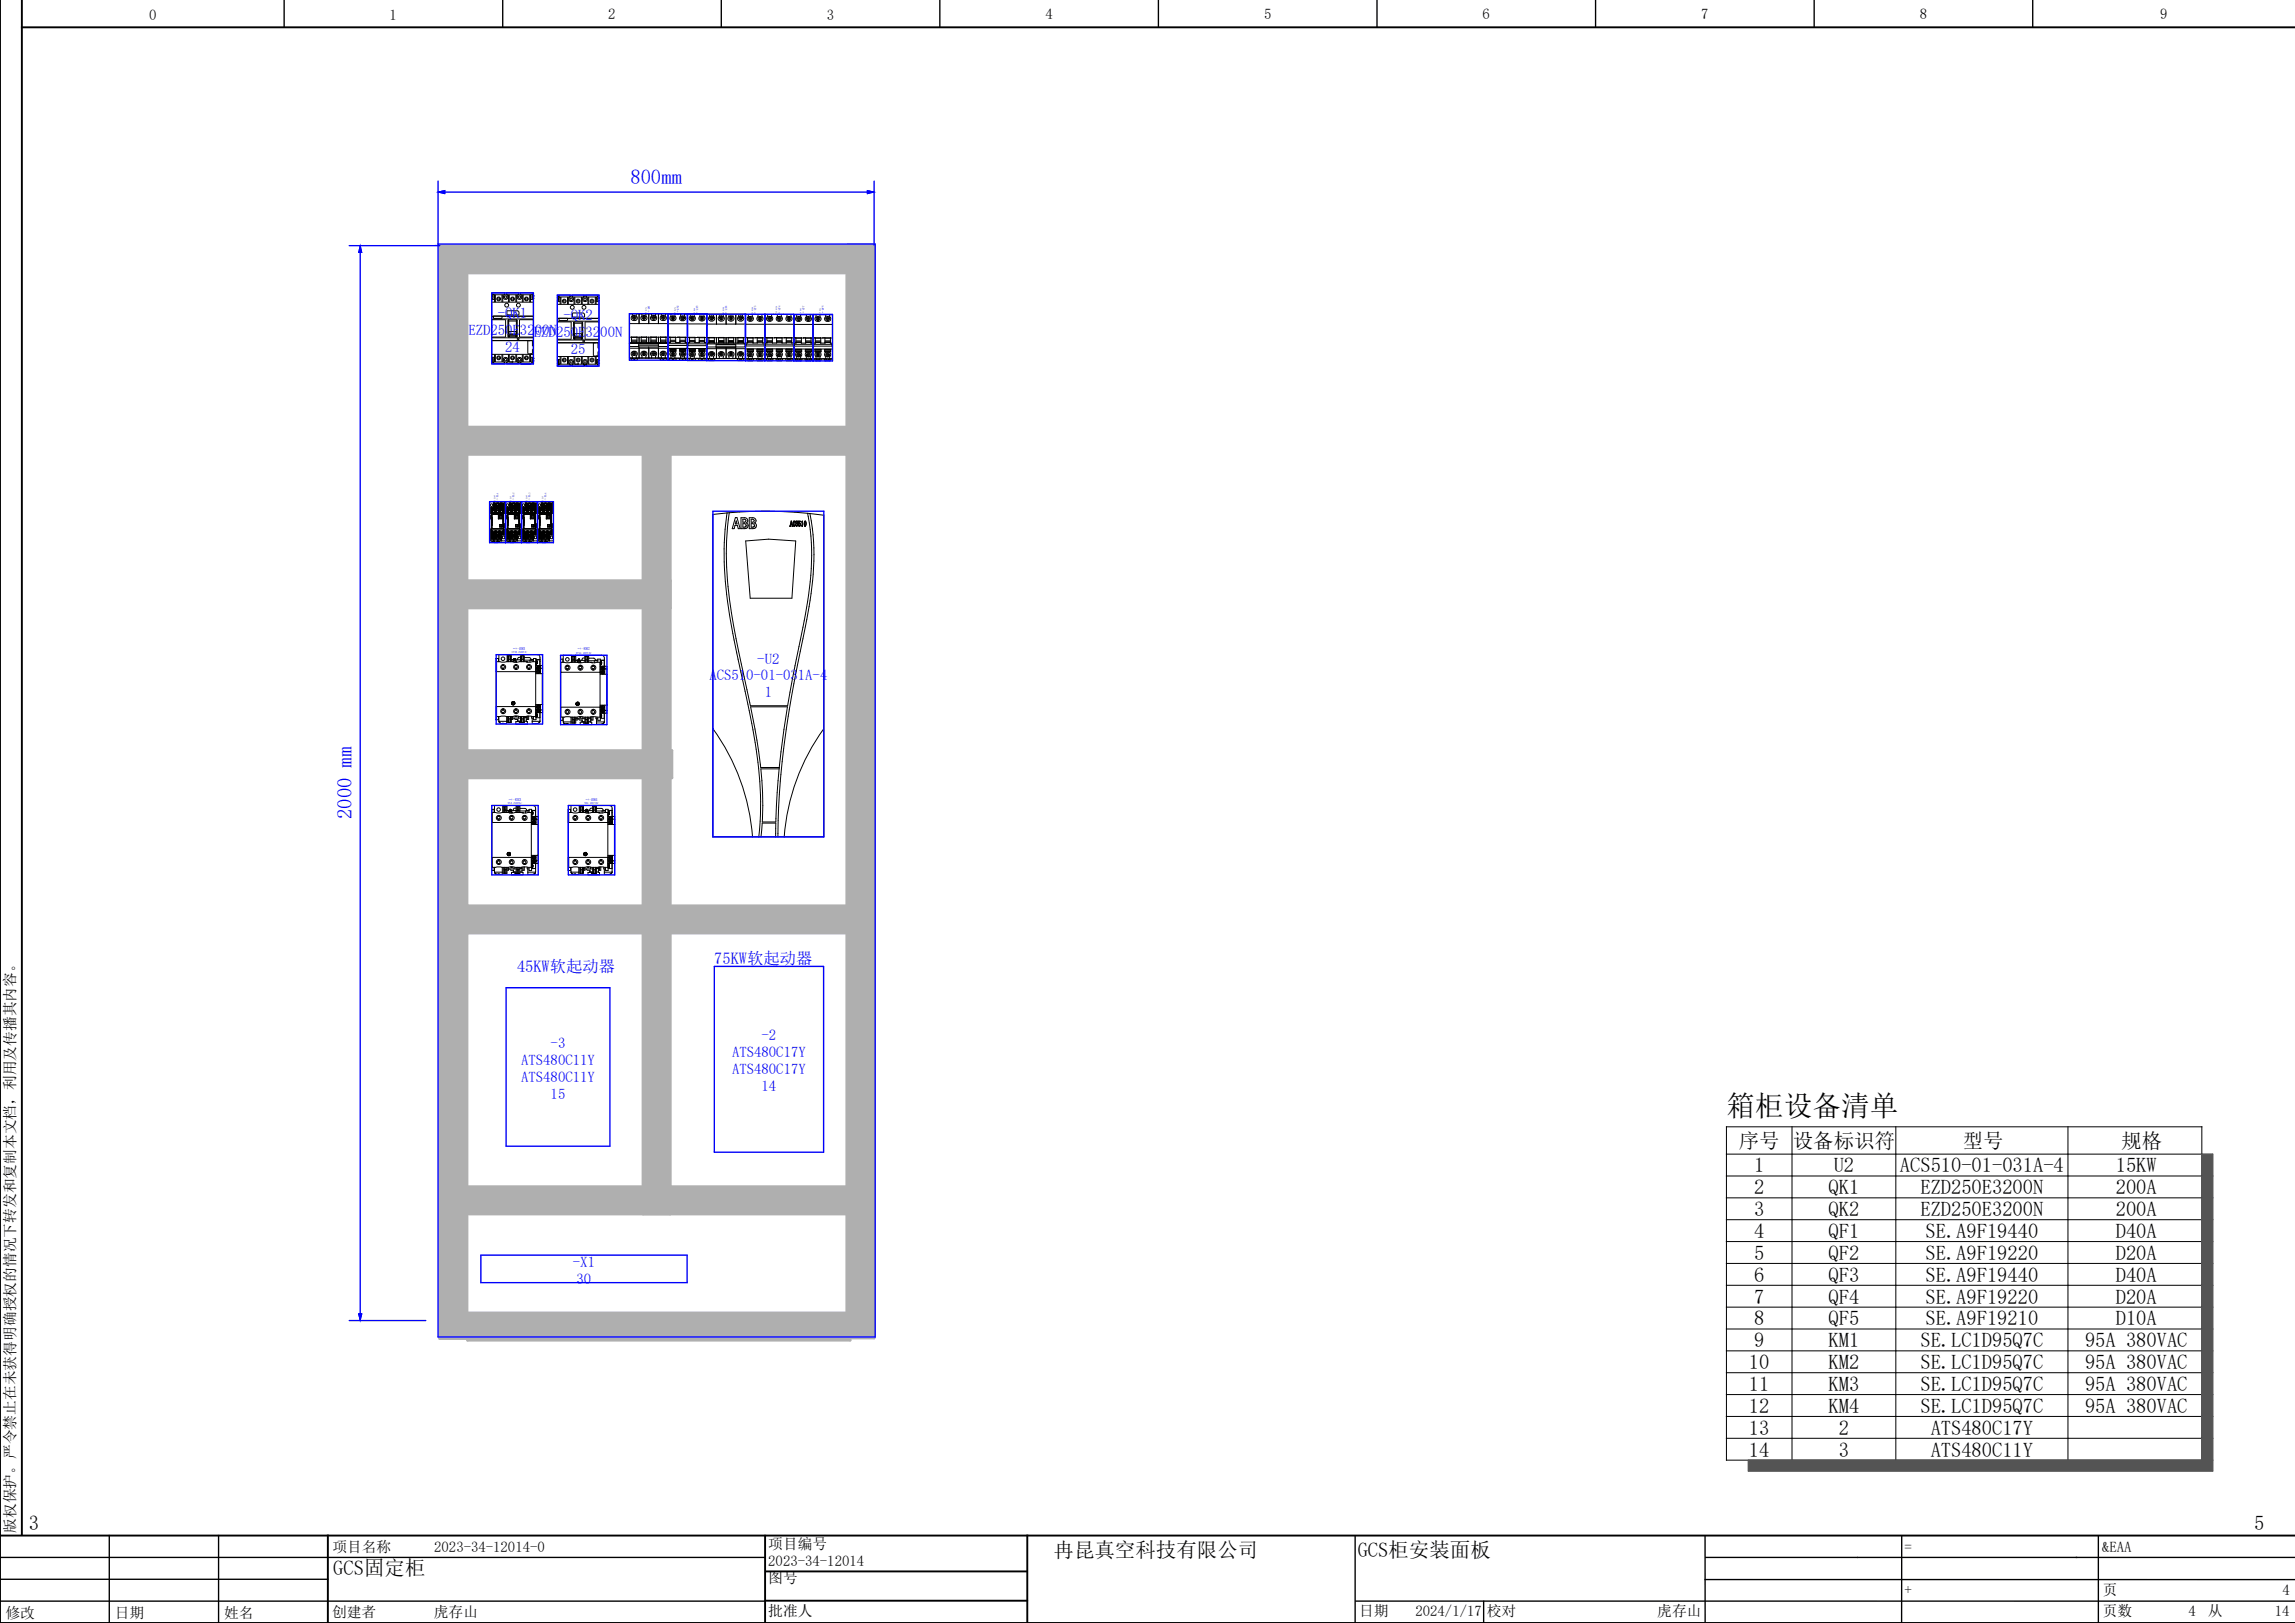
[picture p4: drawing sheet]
<svg xmlns="http://www.w3.org/2000/svg" width="420mm" height="297mm" viewBox="0 0 420 297" stroke-linecap="round" stroke-linejoin="round" font-family="sans-serif">
<defs><g id="words">
<text font-size="5.3" x="315.9" y="204.2">箱柜设备清单</text>
<g font-size="3.7" fill="#00f">
<text x="115.4" y="33.6">800mm</text>
<text x="64.4" y="149.9" transform="rotate(-90 64.4 149.9)">2000 mm</text>
</g>
<g font-size="3.7">
<text x="318.2" y="210">序号</text>
<text x="321" y="214.5">1</text>
<text x="328.1" y="210">设备标识符</text>
<text x="335.6" y="214.5">U2</text>
<text x="347.7" y="214.5">ACS510-01-031A-4</text>
<text x="359.2" y="210">型号</text>
<text x="387.2" y="214.5">15KW</text>
<text x="388.2" y="210">规格</text>
<text x="321" y="218.5">2</text>
<text x="334.6" y="218.5">QK1</text>
<text x="351.4" y="218.5">EZD250E3200N</text>
<text x="387.2" y="218.5">200A</text>
<text x="321" y="222.5">3</text>
<text x="321" y="226.5">4</text>
<text x="334.6" y="222.5">QK2</text>
<text x="334.6" y="226.5">QF1</text>
<text x="351.4" y="222.5">EZD250E3200N</text>
<text x="352.4" y="226.5">SE.A9F19440</text>
<text x="387.2" y="222.5">200A</text>
<text x="387.2" y="226.5">D40A</text>
<text x="321" y="230.5">5</text>
<text x="334.6" y="230.5">QF2</text>
<text x="352.4" y="230.5">SE.A9F19220</text>
<text x="387.2" y="230.5">D20A</text>
<text x="321" y="234.5">6</text>
<text x="321" y="238.5">7</text>
<text x="334.6" y="234.5">QF3</text>
<text x="334.6" y="238.5">QF4</text>
<text x="352.4" y="234.5">SE.A9F19440</text>
<text x="352.4" y="238.5">SE.A9F19220</text>
<text x="387.2" y="234.5">D40A</text>
<text x="387.2" y="238.5">D20A</text>
<text x="321" y="242.5">8</text>
<text x="334.6" y="242.5">QF5</text>
<text x="352.4" y="242.5">SE.A9F19210</text>
<text x="387.2" y="242.5">D10A</text>
<text x="320.1" y="250.5">10</text>
<text x="321" y="246.5">9</text>
<text x="334.6" y="246.5">KM1</text>
<text x="334.6" y="250.5">KM2</text>
<text x="351.4" y="246.5">SE.LC1D95Q7C</text>
<text x="351.4" y="250.5">SE.LC1D95Q7C</text>
<text x="381.6" y="246.5">95A 380VAC</text>
<text x="381.6" y="250.5">95A 380VAC</text>
<text x="320.1" y="254.5">11</text>
<text x="334.6" y="254.5">KM3</text>
<text x="351.4" y="254.5">SE.LC1D95Q7C</text>
<text x="381.6" y="254.5">95A 380VAC</text>
<text x="320.1" y="258.5">12</text>
<text x="320.1" y="262.5">13</text>
<text x="334.6" y="258.5">KM4</text>
<text x="336.5" y="262.5">2</text>
<text x="351.4" y="258.5">SE.LC1D95Q7C</text>
<text x="353.3" y="262.5">ATS480C17Y</text>
<text x="381.6" y="258.5">95A 380VAC</text>
<text x="320.1" y="266.5">14</text>
<text x="336.5" y="266.5">3</text>
<text x="353.3" y="266.5">ATS480C11Y</text>
<text x="5.3" y="280">3</text>
<text x="412.6" y="280">5</text>
<text x="192.8" y="285">冉昆真空科技有限公司</text>
<text x="248.5" y="284.9">GCS柜安装面板</text>
<text x="61" y="288.2">GCS固定柜</text>
</g>
<g font-size="3" fill="#00f">
<text x="94.6" y="177.8">45KW软起动器</text>
<text x="130.7" y="176.4">75KW软起动器</text>
</g>
<g font-size="2.7">
<text x="27.3" y="3.6">0</text>
<text x="71.3" y="3.6">1</text>
<text x="111.3" y="3.6">2</text>
<text x="151.3" y="3.6">3</text>
<text x="191.3" y="3.6">4</text>
<text x="231.3" y="3.6">5</text>
<text x="271.3" y="3.5">6</text>
<text x="311.3" y="3.5">7</text>
<text x="351.3" y="3.5">8</text>
<text x="395.3" y="3.5">9</text>
<text x="2.8" y="280.5" transform="rotate(-90 2.8 280.5)">版权保护。严令禁止在未获得明确授权的情况下转发和复制本文档，利用及传播其内容。</text>
<text x="60.8" y="284">项目名称</text>
<text x="79.5" y="284">2023-34-12014-0</text>
<text x="140.6" y="286.5">2023-34-12014</text>
<text x="140.6" y="283.4">项目编号</text>
<text x="348.5" y="284">=</text>
<text x="384.7" y="284">&amp;EAA</text>
<text x="140.6" y="289.7">图号</text>
<text x="348.5" y="291.8">+</text>
<text x="384.8" y="291.8">页</text>
<text x="417.7" y="291.8">4</text>
<text x="1" y="296">修改</text>
<text x="21" y="296">日期</text>
<text x="41" y="296">姓名</text>
<text x="60.8" y="296">创建者</text>
<text x="79.4" y="296">虎存山</text>
<text x="140.6" y="295.8">批准人</text>
<text x="248.7" y="295.8">日期</text>
<text x="259" y="295.8">2024/1/17</text>
<text x="272.1" y="295.8">校对</text>
<text x="303.3" y="295.8">虎存山</text>
<text x="384.8" y="295.8">页数</text>
<text x="400.5" y="295.8">4</text>
<text x="404" y="295.8">从</text>
<text x="416.3" y="295.8">14</text>
</g>
<g font-size="2.7" fill="#00f">
<text x="91.1" y="58.2">-QK1</text>
<text x="103.1" y="58.6">-QK2</text>
<text x="85.7" y="61.3">EZD250E3200N</text>
<text x="92.5" y="64.3">24</text>
<text x="97.7" y="61.7">EZD250E3200N</text>
<text x="104.5" y="64.7">25</text>
<text x="129.8" y="124.5">ACS510-01-031A-4</text>
<text x="138.6" y="121.4">-U2</text>
<text x="139.9" y="127.6">1</text>
<text x="100.8" y="191.8">-3</text>
<text x="139.4" y="190.4">-2</text>
<text x="95.4" y="194.9">ATS480C11Y</text>
<text x="95.4" y="198">ATS480C11Y</text>
<text x="134" y="193.5">ATS480C17Y</text>
<text x="134" y="196.6">ATS480C17Y</text>
<text x="100.8" y="201">15</text>
<text x="139.4" y="199.6">14</text>
<text x="104.9" y="231.8">-X1</text>
<text x="105.5" y="234.9">30</text>
</g>
<g font-size=".8" fill="#00f">
<text x="93.9" y="118.9">=+-KM1</text>
<text x="105.7" y="119">=+-KM2</text>
<text x="93.1" y="146.5">=+-KM3</text>
<text x="107.1" y="146.5">=+-KM4</text>
</g>
<g font-size=".5" fill="#00f">
<text x="118.9" y="57.4" transform="rotate(-90 118.9 57.4)">=+-QF1</text>
<text x="124.2" y="57.4" transform="rotate(-90 124.2 57.4)">=+-QF2</text>
<text x="127.8" y="57.5" transform="rotate(-90 127.8 57.5)">=+-QF3</text>
<text x="133.1" y="57.5" transform="rotate(-90 133.1 57.5)">=+-QF4</text>
<text x="138.4" y="57.5" transform="rotate(-90 138.4 57.5)">=+-QF5</text>
<text x="142.8" y="57.5" transform="rotate(-90 142.8 57.5)">=+-QF6</text>
<text x="147.2" y="57.5" transform="rotate(-90 147.2 57.5)">=+-QF7</text>
<text x="150.8" y="57.5" transform="rotate(-90 150.8 57.5)">=+-QF8</text>
<text x="91.2" y="91.8" transform="rotate(-90 91.2 91.8)">=+-KA1</text>
<text x="94.2" y="91.8" transform="rotate(-90 94.2 91.8)">=+-KA2</text>
<text x="97.1" y="91.8" transform="rotate(-90 97.1 91.8)">=+-KA3</text>
<text x="100" y="91.8" transform="rotate(-90 100 91.8)">=+-KA4</text>
<text x="93.6" y="119.5">170A 220VAC</text>
<text x="105.4" y="119.6">170A 220VAC</text>
<text x="92.9" y="147.1">95A 220VAC</text>
<text x="106.9" y="147.1">95A 220VAC</text>
</g>
<g font-size=".4" fill="#00f">
<text x="79.5" y="45">-U3</text>
<text x="118.4" y="57.4" transform="rotate(-90 118.4 57.4)">4P D40A</text>
<text x="123.7" y="57.4" transform="rotate(-90 123.7 57.4)">2P D20A</text>
<text x="127.2" y="57.5" transform="rotate(-90 127.2 57.5)">2P D6A</text>
<text x="132.5" y="57.5" transform="rotate(-90 132.5 57.5)">4P D40A</text>
<text x="137.8" y="57.5" transform="rotate(-90 137.8 57.5)">2P D20A</text>
<text x="142.2" y="57.3" transform="rotate(-90 142.2 57.3)">3P D32A</text>
<text x="146.7" y="57.5" transform="rotate(-90 146.7 57.5)">2P D6A</text>
<text x="150.2" y="57.5" transform="rotate(-90 150.2 57.5)">2P D6A</text>
<text x="90.7" y="91.8" transform="rotate(-90 90.7 91.8)">AC 230V</text>
<text x="93.6" y="91.8" transform="rotate(-90 93.6 91.8)">DC 24V</text>
<text x="96.5" y="91.8" transform="rotate(-90 96.5 91.8)">AC 230V</text>
<text x="99.4" y="91.8" transform="rotate(-90 99.4 91.8)">DC 24V</text>
</g>
</g></defs>
<g fill="none" stroke="#000" stroke-width=".25">
<path d="M52 0v5M92 0v5M132 0v5M172 0v5M212 0v5M252 0v5M292 0v5M332 0v5M372 0v5M0 293h140M0 285h140M0 289h60"/>
<path d="M20 281v16M40 281v16M248 281.1v15.9M248.1 293h171.9M271.5 293v4M312 281.2l.1 15.5M312 289l107.9 .1M348 281v15.9M384 281.2v15.6M420 285h-108"/>
</g>
<path d="M4 0v281M0 0v297h420M4 5h416M0 281h420M60 281v16M140 287.6h48M140 281v15.8M140.1 292.9h47.9M188 281v16" fill="none" stroke="#000" stroke-width=".35"/>
<g fill="none" stroke="#000" stroke-width=".18">
<path d="M90 58.5h2.5v3.2h-2.5M90 58.4h7.6M90 57.9h.3M90 57.8h7.6M90 54.6h.1M90 54.1h.1M90 54.1l.2 .3-.2 .2M90 54.1h.2v.2M90 54.6v11M90 55.3h7.6M90.1 53.7l.1 .2M90.2 54.4v.3l-.2-.1"/>
<path d="M90.3 57.8v.5h1.6v-.5M90.5 53.9v.9h-.5M90.5 53.9v1.4M90.7 53.9v1.4M91.1 54.5h.3l.1 .2-.1 .2h-.3l-.1-.2zM91.9 53.9v1.4M91.9 57.9h5.7M92 53.9v1.4M92.3 53.9l-2.3 .1v.1M92.4 53.7h-.1v.3a.43 .43 0 0 0-.1 .7 .43 .43 0 0 0 .6 0 .43 .43 0 0 0 0-.7v-.3h-.2M92.8 56.9h2v.1h.2v.6h-2.2zM92.8 53.9h2"/>
<path d="M93 58.5h1.6M93 58.5v3.2M93 58.5h.1M93 58.5l.1 2.4M93.1 53.9v1.4M93.1 58.7h1.4M93.2 53.9v1.4M93.7 54.5h.2l.1 .2-.1 .2h-.2l-.1-.2zM94.4 53.9v1.4M94.6 54v1.3M94.6 58.5l-.1 2.8M94.6 58.5v3.2"/>
<path d="M94.6 58.5h.1M94.9 53.7v.2h.4l-.1-.2M95.3 53.9l2.3 .1v.1M95.6 53.9v1.4M95.7 53.9v1.4M96.2 54.5h.3l.1 .2-.1 .2h-.3l-.1-.2zM96.9 53.9v1.4M97.1 53.9v1.4M97.1 53.9v.9h.5M97.4 54.4v.3l.2-.1M97.5 53.7l-.1 .2M97.5 53.7v-.1h-2.3v.1h.1v.3a.43 .43 0 0 1 .1 .7 .43 .43 0 0 1-.6 0 .43 .43 0 0 1 0-.7v-.3h.2v-.1h-2.4l.1 .3h-.4l.1-.3h-2.3l.2 .4"/>
<path d="M97.5 53.7h-.1v.3M97.6 54.1h.1M97.6 54.1l-.2 .3 .2 .2M97.6 54.1h-.2v.2M97.6 54.6h.1M97.6 54.6v.2M97.6 54.8v10.8M97.6 58.5h-2.5v3.2h2.5M102 58.2h7.6M102 58.3h.3M102 58.8h7.6M102 58.9h2.5v3.2h-2.5"/>
<path d="M102 55h.1M102 54.5h.1M102 54.5l.2 .3-.2 .2M102 54.5h.2v.2M102 55v11M102 55.7h7.6M102.2 54.1v.2M102.2 54.8v.3l-.2-.1M102.3 54.4l-.2-.4h2.3v.1h-.1v.3a.43 .43 0 0 0-.1 .7 .43 .43 0 0 0 .6 0 .43 .43 0 0 0 0-.7v-.3h-.2v-.1h2.4v.1h-.2v.3a.43 .43 0 0 0 0 .7 .43 .43 0 0 0 .6 0 .43 .43 0 0 0-.1-.7v-.3h-.1v-.1h2.3l-.1 .4M102.3 58.2v.5h1.6v-.5M102.5 54.3v.9h-.5M102.5 54.3v1.4"/>
<path d="M102.7 54.3v1.4M103.1 54.9h.3l.1 .2-.1 .2h-.3l-.1-.2zM103.9 54.3v1.4M103.9 58.3h5.7M104 54.3v1.4M104.3 54.3l-2.3 .1v.1M104.3 54.1v.2h.4v-.2M104.7 54.1h.1M104.8 57.3h2v.1h.2v.6h-2.2zM104.8 54.3h2M105 58.9h1.6M105 58.9v3.2"/>
<path d="M105 58.9h.1M105 58.9l.1 2.4M105.1 54.3v1.4M105.1 59.1h1.4M105.2 54.3v1.4M105.7 54.9h.2l.1 .2-.1 .2h-.2l-.1-.2zM106.4 54.3v1.4M106.6 54.4v1.3M106.6 58.9l-.1 2.4M106.6 58.9v3.2M106.6 58.9h.1M106.9 54.1v.2h.4v-.2"/>
<path d="M106.9 54.1h.1M107.3 54.3l2.3 .1v.1M107.6 54.3v1.4M107.7 54.3v1.4M108.2 54.9h.3l.1 .2-.1 .2h-.3l-.1-.2zM108.9 54.3v1.4M109.1 54.3v1.4M109.1 54.3v.9h.5M109.4 54.8v.3l.2-.1M109.4 54.1v.2M109.6 54.5h.1M109.6 54.5l-.2 .3 .2 .2"/>
<path d="M109.6 54.5h-.2v.2M109.6 55h.1M109.6 55v.2M109.6 55.2v.5M109.6 58.9h-2.5v3.2h2.5M109.6 55.7v10.3M115.2 59.2h7.1M115.3 57.4h.1M115.7 57.4v.4a.5 .5 0 0 0 0 .7 .5 .5 0 0 0 .7 0 .5 .5 0 0 0 0-.7v-.4M116 57.7v.3h-.1l.1 .4M116.1 57.7v.3h.1l-.1 .4M116.9 57.4h.1"/>
<path d="M117 57.4v1.8M117.1 57.4h.1M117.5 57.4v.4a.5 .5 0 0 0 0 .7 .5 .5 0 0 0 .7 0 .5 .5 0 0 0 0-.7v-.4M117.8 57.7v.3h-.1l.1 .4M117.9 57.7v.3h.1l-.1 .4M118.6 57.4h.1M118.7 57.4v1.8M118.8 57.4h.1M119.3 57.4v.4a.5 .5 0 0 0 0 .7 .5 .5 0 0 0 .7 0 .5 .5 0 0 0 0-.7v-.4M119.5 57.7v.3h-.1l.1 .4M119.7 57.7v.3h.1l-.1 .4M120.4 57.4h.1"/>
<path d="M120.5 57.4v1.8M120.6 57.4h.1M121 57.4v.4a.5 .5 0 0 0 0 .7 .5 .5 0 0 0 .7 0 .5 .5 0 0 0 0-.7v-.4M121.3 57.7v.3h-.1l.1 .4M121.5 57.7v.3h.1l-.1 .4M122.2 57.4h.1M122.3 57.5h3.5v8.1M122.3 59.2h3.5M122.4 57.5h1.5M122.8 57.5v.3a.5 .5 0 0 0 0 .8 .5 .5 0 0 0 .7 0 .5 .5 0 0 0 0-.8v-.3M123.1 57.8v.3h-.1l.1 .4M123.2 57.8v.3h.1l-.1 .4"/>
<path d="M124.1 57.5h1.6M124.6 57.5v.3a.5 .5 0 0 0 0 .8 .5 .5 0 0 0 .7 0 .5 .5 0 0 0 0-.8v-.3M124.8 57.8v.3h-.1l.1 .4M125 57.8v.3h.1l-.1 .4M125.8 57.5h10.6v8.1M125.8 59.3h10.6M125.9 57.5h1.6M126.3 57.5v.4a.5 .5 0 0 0 0 .7 .5 .5 0 0 0 .7 0 .5 .5 0 0 0 .1-.7v-.4M126.6 57.8v.3h-.1l.1 .5M126.8 57.8v.3h.1l-.1 .5M127.7 57.5h1.6M128.1 57.5v.4a.5 .5 0 0 0 0 .7 .5 .5 0 0 0 .7 0 .5 .5 0 0 0 0-.7v-.4"/>
<path d="M128.4 57.8v.3h-.1l.1 .5M128.5 57.8v.3h.1l-.1 .5M129.3 57.5v8.1h16M129.4 57.5h1.6M129.9 57.5v.4a.5 .5 0 0 0 0 .7 .5 .5 0 0 0 .7 0 .5 .5 0 0 0 0-.7v-.4M130.2 57.8v.3h-.1l.1 .4M130.3 57.8v.3h.1l-.1 .4M131.1 57.5v1.8M131.2 57.5h1.6M131.6 57.5v.4a.5 .5 0 0 0 0 .7 .5 .5 0 0 0 .8 0 .5 .5 0 0 0 0-.7v-.4M131.9 57.8v.3h-.1l.1 .4M132.1 57.8v.3h.1l-.1 .4"/>
<path d="M132.9 57.5v1.8M133 57.5h1.6M133.4 57.5v.4a.5 .5 0 0 0 0 .7 .5 .5 0 0 0 .7 0 .5 .5 0 0 0 0-.7v-.4M133.7 57.8v.3h-.1l.1 .4M133.8 57.8v.3h.1l-.1 .4M134.7 57.5v1.8M134.7 57.5h1.6M135.2 57.5v.4a.5 .5 0 0 0 0 .7 .5 .5 0 0 0 .7 0 .5 .5 0 0 0 0-.7v-.4M135.5 57.8v.3h-.1l.1 .4M135.6 57.8v.3h.1l-.1 .4M136.4 57.5l16 .1v8.1h-7.1v-8.2M136.4 59.3h8.9"/>
<path d="M136.5 57.5h1.6M136.9 57.5v.4a.5 .5 0 0 0 .1 .7 .5 .5 0 0 0 .7 0 .5 .5 0 0 0 0-.7v-.4M137.2 57.9v.3h-.1l.1 .4M137.4 57.9v.3h.1l-.1 .4M138.3 57.5h1.6M138.7 57.5v.4a.5 .5 0 0 0 0 .7 .5 .5 0 0 0 .7 0 .5 .5 0 0 0 0-.7v-.4M139 57.9v.3h-.1l.1 .4M139.2 57.9v.3h.1l-.1 .4M140 57.5v8.1M140.1 57.5h1.5M140.5 57.5v.4a.5 .5 0 0 0 0 .7 .5 .5 0 0 0 .7 0 .5 .5 0 0 0 0-.7v-.4M140.8 57.9v.3h-.1l.1 .4"/>
<path d="M140.9 57.9v.3h.1l-.1 .4M141.8 57.5h1.6M142.3 57.5v.4a.5 .5 0 0 0 0 .7 .5 .5 0 0 0 .7 0 .5 .5 0 0 0 0-.7v-.4M142.5 57.9v.3h-.1l.1 .4M142.7 57.9v.3h.1l-.1 .4M143.6 57.5h1.6M144 57.5v.4a.5 .5 0 0 0 0 .7 .5 .5 0 0 0 .7 0 .5 .5 0 0 0 0-.7v-.4M144.3 57.9v.3h-.1l.1 .4M144.5 57.9v.3h.1l-.1 .4M145.3 59.4h7.1M145.4 57.5v.1M145.8 57.6v.4a.5 .5 0 0 0 0 .7 .5 .5 0 0 0 .7 0 .5 .5 0 0 0 0-.7v-.4"/>
<path d="M146.1 57.9v.3h-.1l.1 .4M146.2 57.9v.3h.1l-.1 .4M146.9 57.5v.1M147.1 57.5v.1M147.6 57.6v.4a.5 .5 0 0 0 0 .7 .5 .5 0 0 0 .7 0 .5 .5 0 0 0 0-.7v-.4M147.9 57.9v.3h-.1l.1 .4M148 57.9v.3h.1l-.1 .4M148.7 57.5v.1M148.8 57.6v8.1M148.9 57.5v.1M149.3 57.6v.4a.5 .5 0 0 0 0 .7 .5 .5 0 0 0 .8 0 .5 .5 0 0 0 0-.7v-.4M149.6 57.9v.3h-.1l.1 .4"/>
<path d="M149.8 57.9v.3h.1l-.1 .4M150.5 57.5v.1M150.7 57.5v.1M151.1 57.6v.4a.5 .5 0 0 0 0 .7 .5 .5 0 0 0 .7 0 .5 .5 0 0 0 0-.7v-.4M151.4 57.9v.3h-.1l.1 .4M151.5 57.9v.3h.1l-.1 .4M152.3 57.5v.1M90 61.8h7.6M90 62.3h7.6M90 66l.2 .1M90 64.8h7.6M90 66v.2h2.3"/>
<path d="M90 65.4h.5v.8M90 65.6h.1M90 66h.1M90 65.6l.2 .2-.2 .2M90.1 66.6h.1M90.1 66.4v.1M90.2 65.5h.1M90.2 66.2v.2M90.2 65.5v.6M90.2 66.1h.1M90.2 65.5l-.2 .1M90.3 66.2l-.2 .4h2.3v-.1h-.1v-.3a.42 .42 0 0 1-.1-.7 .42 .42 0 0 1 .6 0 .42 .42 0 0 1 0 .7v.3h-.2v.1h2.4v-.1h-.2v-.3a.42 .42 0 0 1 0-.7 .42 .42 0 0 1 .6 0 .42 .42 0 0 1-.1 .7v.3h-.1v.1"/>
<path d="M90.5 64.8v1.4M90.7 64.8v1.4M91.1 65.3h.3l.1 .2-.1 .2h-.3l-.1-.2zM91.9 64.8v1.4M92 64.8v1.4M92.3 66.4v-.2h.4v.2M92.8 66.2h.9M93 61.7h1.6M93 61.7h.1M93 61.3l.1 .2M93 61.1l.1 .2M93 61.1h.1"/>
<path d="M93.1 64.8v1.4M93.1 61.1h-.1M93.1 60.9v.2M93.1 61.4v.2M93.1 61.1v.2M93.1 60.9h.1M93.1 61.6l-.1 .1M93.1 61.3v.2M93.1 61.5h.1M93.1 61.3h.1M93.1 61.5v.1M93.1 61.6v.1"/>
<path d="M93.1 61.1h.1M93.1 61.7h.1M93.2 60.9h-.1M93.2 60.9h.1M93.2 61.5h1.2M93.2 61.3h.1M93.2 60.9v-.2h1.2v.2M93.2 61.7h.1M93.2 61.1h.1M93.2 61.3h1.2M93.2 61.1v.6M93.2 61.1h1.2"/>
<path d="M93.2 61.3h-.1M93.2 64.8v1.4M93.7 65.3h.2l.1 .2-.1 .2h-.2l-.1-.2zM93.7 66.1h.2v.2h-.2zM93.9 66.2h.9M94.4 64.8v1.4M94.4 61.1v.2M94.4 61.5v.2M94.4 61.3v.2M94.4 61.1h.1M94.4 61.7h.1M94.4 61.3h.1"/>
<path d="M94.4 60.9h.1M94.4 61.5h.1M94.5 61.7h.1M94.5 61.3h.1M94.5 61.1h.1M94.5 61.1v.2M94.5 61.5v.1M94.5 61.6v.1M94.5 61.5h.1M94.5 61.3v.2M94.5 61.6l.1 .1M94.5 60.9h.1"/>
<path d="M94.5 60.9v.2M94.6 64.8v1.4M94.6 61.1h.1M94.6 61.3l-.1 .2M94.6 61.1l-.1 .2M94.6 61.7h.1M94.7 61.8h.3v.3h-.3zM94.9 66.4v-.2h.4v.2M94.9 66.4v.1M95.2 66.4v.2h.3M95.6 64.8v1.4M95.7 64.8v1.4"/>
<path d="M96.2 65.3h.3l.1 .2-.1 .2h-.3l-.1-.2zM96.6 62.3v2.4h.8v-.8h.2M96.9 64.8v1.4M97 62.3h.1M97.1 64.8v1.4h-1.8M97.3 66.6h.1M97.4 66.2l.1 .4h-2.3M97.4 65.5v.6M97.4 65.5l.2 .1M97.4 66.1h.1M97.4 66.2v.2M97.4 62.3v1h.2"/>
<path d="M97.5 65.5h-.1M97.5 66.4v.1M97.5 66.6h.1M97.6 65.6h.1M97.6 66h.1M97.6 65.6l-.2 .2 .2 .2M97.6 66l-.2 .1M97.6 65.4h-.4v.8h.4v-.2M102 62.2h7.6M102 62.7h7.6M102 66.6h.3l-.2 .4h2.3v-.1h-.1v-.3a.43 .43 0 0 1-.1-.7 .43 .43 0 0 1 .6 0 .43 .43 0 0 1 0 .7v.3h-.2v.1h2.4v-.1h-.2v-.3a.43 .43 0 0 1 0-.7 .43 .43 0 0 1 .6 0 .43 .43 0 0 1-.1 .7v.3h-.1v.1h2.3l-.1-.4h.2M102 66.4l.1 .1"/>
<path d="M102 66.4l.2 .4M102 65.8h.5v.8M102 65.2h7.6M102 66h.1M102 66.4h.1M102 66l.2 .2-.2 .2M102.2 65.9h.1M102.2 65.9v.6M102.2 66.5h.1M102.2 66.5h-.1M102.2 65.9l-.2 .1M102.3 66.6h2"/>
<path d="M102.5 65.2v1.4M102.7 65.2v1.4M103.1 65.7h.3l.1 .2-.1 .2h-.3l-.1-.2zM103.9 65.2v1.4M104 65.2v1.4M104.3 66.8v-.2h.4v.2M104.7 66.8v.1M104.8 66.6h.9M105 62.1h1.6M105 62.1h.1M105 61.5l.1 .2M105 61.5h.1"/>
<path d="M105.1 65.2v1.4M105.1 61.5h-.1M105.1 61.3v.6M105.1 61.8v.1M105.1 61.9h.1M105.1 61.5h.1M105.1 61.9v.1M105.1 61.5v.2M105.1 61.3v.2M105.1 61.3h.1M105.1 62l-.1 .1M105.1 61.7v.2"/>
<path d="M105.1 61.7h.1M105.1 62v.1M105.2 62.1h.1M105.2 61.5h.1M105.2 61.3h-.1M105.2 61.9h.1M105.2 61.7h.1M105.2 61.3h.1M105.2 61.3v-.2h1.2v.2M105.2 61.7h1.2M105.2 61.9h1.2M105.2 61.5h1.2"/>
<path d="M105.2 61.5v.6M105.2 65.2v1.4M105.7 65.7h.2l.1 .2-.1 .2h-.2l-.1-.2zM105.7 66.5h.2v.2h-.2zM105.9 66.6h.9M106.4 65.2v1.4M106.4 61.5v.6M106.4 61.7h.1M106.4 62.1h.1M106.4 61.5h.1M106.4 61.3h.1M106.4 61.9h.1"/>
<path d="M106.5 62.1h-.1M106.5 61.7h-.1M106.5 61.5h-.1M106.5 61.9h-.1M106.5 61.5v.2M106.5 61.9v.1M106.5 61.9h.1M106.5 61.7h.1M106.5 61.7v.2M106.5 62l.1 .1M106.5 61.3h.1M106.5 61.5h.1"/>
<path d="M106.5 61.3v.6M106.5 61.8v.2M106.5 61.3v.2M106.6 65.2v1.4M106.6 61.5h.1M106.6 61.5l-.1 .2M106.6 62.1h.1M106.7 62.2v.3h.3v-.3M106.9 66.8v-.2h.4v.2M106.9 66.8v.1M107.6 65.2v1.4M107.7 65.2v1.4"/>
<path d="M108.2 65.7h.3l.1 .2-.1 .2h-.3l-.1-.2zM108.9 65.2v1.4M109 62.7h-.4v2.4h.8v-.8h.2M109.1 65.2v1.4h-1.8M109.3 67h.1M109.4 65.9v.6M109.4 65.9l.2 .1M109.4 66.5h.1M109.4 62.7v1h.2M109.5 65.9h-.1M109.5 66.8v.1M109.6 66h.1"/>
<path d="M109.6 66.4h.1M109.6 66l-.2 .2 .2 .2M109.6 66.4l-.2 .1M109.6 65.8h-.5v.8h.3M109.6 66.4l-.2 .4M115.2 63.7h10.6M115.2 62.9h.1M115.2 61.7h.4M115.2 62.7h7v.7h-1.7M115.2 62.9h7M115.2 63.4h1.7M115.3 65.5h1.6"/>
<path d="M115.5 65.5l.1 .4h.1h.7h.2v-.4M115.6 62.7v-1h1v1M115.6 61.7h1M115.6 62.4h1M115.6 62.2h1M115.6 62.7v-.1h.9v.1M115.7 65.5l.4 .3 .3-.3M115.7 65.5v-.4a.5 .5 0 0 1 0-.7 .5 .5 0 0 1 .7 0 .5 .5 0 0 1 0 .7v.4M116 64.3v.3h-.1l.1 .5M116.1 64.3v.3h.1l-.1 .5M116.6 61.7h.7M116.9 63h3.6v.5h-3.6z"/>
<path d="M116.9 63.3h3.6M117 61.7v1M117 63.5h.1M117 63.7v1.8M117.1 65.5h1.5M117.3 62.7v-1h1v1M117.3 61.7h1M117.3 62.4h1M117.3 62.2h1M117.4 62.6h.9v.1M117.5 65.5v-.4a.5 .5 0 0 1 0-.7 .5 .5 0 0 1 .7 0 .5 .5 0 0 1 0 .7v.4M117.8 64.3v.3h-.1l.1 .5"/>
<path d="M117.9 64.3v.3h.1l-.1 .5M118.3 61.7h.8M118.7 61.7v1M118.7 63.5h.1M118.7 63.7v1.8M118.8 65.5h1.6M119.1 62.7v-1h1v1M119.1 61.7h1M119.1 62.4h1M119.1 62.2h1M119.1 62.7v-.1h1v.1M119.3 65.5v-.4a.5 .5 0 0 1 0-.7 .5 .5 0 0 1 .7 0 .5 .5 0 0 1 0 .7v.4"/>
<path d="M119.5 64.3v.3h-.1l.1 .5M119.7 64.3v.3h.1l-.1 .5M120.1 61.7h.8M120.5 61.7v1M120.5 63.7v1.8M120.6 65.5h1.6M120.8 65.5l.1 .4h.1h.8h.1l.1-.4M120.9 62.7v-1h1v1M120.9 61.7h1M120.9 62.4h1M120.9 62.2h1M120.9 62.7v-.1h.9v.1"/>
<path d="M121 65.5l.4 .3 .3-.3M121 65.5v-.4a.5 .5 0 0 1 0-.7 .5 .5 0 0 1 .7 0 .5 .5 0 0 1 0 .7v.4M121.3 64.3v.3h-.1l.1 .5M121.5 64.3v.3h.1l-.1 .5M121.9 61.7h5.3v1h.8v-.9h-.8M122.2 62.9h.1M122.3 65.5h-7.1v-8.1h7.1v8.1l7 .1M122.3 63h.1M122.4 62.9h3.3M122.4 65.5v.1M122.6 65.6v.3h.2h.7h.2v-.3M122.6 63.8h1.1v.5h-1.1z"/>
<path d="M122.6 64.2h1.1M122.6 64h1.1M122.6 64.1h1.1M122.7 61.8h1M122.7 62.3h1M122.7 62.4h1M122.8 64.4a.53 .53 0 0 1 .8 0 .53 .53 0 0 1-.1 .8l-.1 .4a.38 .38 0 0 1-.6-.1l-.1-.4a.46 .46 0 0 1 .1-.7zM123.1 64.5v.3h-.1l.1 .4M123.2 64.5v.3h.1l-.1 .4M123.7 62.6h-1M123.7 61.7v1M123.9 65.5v.1"/>
<path d="M124 61.7h.1M124.1 65.5v.1M124.3 65.6l.1 .3h.1h.8h.1l.1-.3M124.4 63.8h1.1v.5h-1.1zM124.4 64.2h1.1M124.4 64h1.1M124.4 64.1h1.1M124.4 61.8h1M124.4 61.7v1h-.8v-.1M124.4 62.3h1M124.4 62.4h1M124.6 65.6l.3 .2 .4-.2"/>
<path d="M124.6 65.5v-.3a.5 .5 0 0 1 0-.8 .5 .5 0 0 1 .7 0 .5 .5 0 0 1 0 .8v.3M124.8 64.5v.3h-.1l.1 .4M125 64.5v.3h.1l-.1 .4M125.4 62.6h-1M125.4 61.7v1h.3v.5h-3.3v-.5h.3v-1M125.7 65.5v.1M125.7 63h.1M125.8 61.8h.4v.9M125.8 63h.1M125.8 63.8h3.5M125.9 62.9h3.4M125.9 65.6h1.6"/>
<path d="M126.1 65.6l.1 .3 .1 .1h.8l.1-.1 .1-.3M126.1 63.8h1.1v.5h-1.1zM126.1 64h1.1M126.1 64.1h1.1M126.1 63.9h1.1M126.2 62.5h1M126.2 61.8h1M126.2 62.3h1M126.2 62.6v.1h-.3v.6h3.4v-.6h-.4v-.1M126.3 65.6l.4 .2 .4-.2M126.3 65.6v-.4a.5 .5 0 0 1 0-.7 .5 .5 0 0 1 .7 0 .5 .5 0 0 1 .1 .7v.4M126.6 64.5v.3h-.1l.1 .4"/>
<path d="M126.8 64.5v.3h.1l-.1 .4M127.2 62.6h-1M127.6 61.8l1.4-.1v1M127.7 65.6h1.6M127.9 65.6v.3l.2 .1h.7l.2-.1v-.3M127.9 63.8h1.1v.5h-1.1zM127.9 64h1.1M127.9 64.1h1.1M127.9 63.9h1.1M128 62.5h1M128 61.8h1M128 62.3h1"/>
<path d="M128.1 65.6l.4 .2 .3-.2M128.1 65.6v-.4a.5 .5 0 0 1 0-.7 .5 .5 0 0 1 .7 0 .5 .5 0 0 1 0 .7v.4M128.4 64.5v.3h-.1l.1 .4M128.5 64.5v.3h.1l-.1 .4M129 61.8h.3M129 62.6h-1M129.3 63h.1M129.3 63.8h16M129.3 61.8h.4M129.3 62.9h7M129.3 63.5h1.7M129.3 62.8h7v.7h-1.7"/>
<path d="M129.4 65.6h.1M129.6 65.6l.1 .3 .1 .1h.8l.1-.1 .1-.3M129.7 62.8v-1h1v1M129.7 62.3h1M129.7 61.8h1M129.7 62.5h1M129.7 62.6h1v.2M129.9 65.6v-.4a.5 .5 0 0 1 0-.7 .5 .5 0 0 1 .7 0 .5 .5 0 0 1 0 .7v.4a.39 .39 0 0 1-.7 .1v-.1M130.2 64.4v.3h-.1l.1 .4M130.3 64.4v.3h.1l-.1 .4M130.7 61.8h.8M131 65.6h.1"/>
<path d="M131 63h3.6v.6h-3.6zM131 63.4h3.6M131.1 61.8v1M131.1 63.6h.1M131.1 63.8v1.8M131.2 65.6h.1M131.5 62.8v-1h1v1M131.5 62.3h1M131.5 61.8h1M131.5 62.5h1M131.5 62.8v-.2h1v.2M131.6 65.6v-.4a.5 .5 0 0 1 0-.7 .5 .5 0 0 1 .8 0 .5 .5 0 0 1 0 .7v.4"/>
<path d="M131.9 64.4v.3h-.1l.1 .4M132.1 64.4v.3h.1l-.1 .4M132.5 61.8h.8M132.8 65.6h.1M132.9 61.8v1M132.9 63.6h.1M132.9 63.8v1.8M133 65.6h.1M133.3 62.8v-1h1v1M133.3 62.3h1M133.3 61.8h1M133.3 62.5h1"/>
<path d="M133.3 62.6h.9v.2M133.4 65.6v-.4a.5 .5 0 0 1 0-.7 .5 .5 0 0 1 .7 0 .5 .5 0 0 1 0 .7v.4M133.7 64.4v.3h-.1l.1 .4M133.8 64.4v.3h.1l-.1 .4M134.3 61.8h.7M134.6 65.6h.1M134.7 61.8v1M134.7 63.8v1.8M134.7 65.6h.1M135 65.6v.3l.2 .1h.7l.2-.1v-.3M135 62.8v-1h1v1M135 62.3h1"/>
<path d="M135 61.8h1M135 62.5h1M135.1 62.6h.9M135.2 65.6v-.4a.5 .5 0 0 1 0-.7 .5 .5 0 0 1 .7 0 .5 .5 0 0 1 0 .7v.4a.39 .39 0 0 1-.6 .1l-.1-.1M135.5 64.4v.3h-.1l.1 .4M135.6 64.4v.3h.1l-.1 .4M136 61.8h.8v1M136.3 65.6h.1M136.3 63h.1M136.4 61.8h1.4v1h.8v-1h-.8M136.4 63h.1M136.5 63h3.4"/>
<path d="M136.5 65.6h1.6M136.7 65.7l.1 .3h.1h.8h.1l.1-.3M136.8 64.3h1.1M136.8 63.9h1.1v.5h-1.1zM136.8 64h1.1M136.8 64.2h1.1M136.8 62.5h1M136.8 61.9h1M136.8 62.4h1M136.8 62.6v.2h-.3v.5h3.4v-.5h-.3v-.2M136.9 65.7l.4 .2 .4-.2M136.9 65.6v-.4a.5 .5 0 0 1 .1-.7 .5 .5 0 0 1 .7 0 .5 .5 0 0 1 0 .7v.4"/>
<path d="M137.2 64.6v.2h-.1l.1 .5M137.4 64.6v.2h.1l-.1 .5M137.8 62.6h-1M138.2 61.8h1.4v1M138.3 65.6h1.6M138.5 65.7l.1 .3h.1h.8h.1l.1-.3M138.5 64.3h1.1M138.5 63.9h1.1v.5h-1.1zM138.5 64h1.1M138.5 64.2h1.1M138.6 62.5h1M138.6 61.9h1"/>
<path d="M138.6 62.4h1M138.7 65.7l.4 .2 .3-.2M138.7 65.6v-.4a.5 .5 0 0 1 0-.7 .5 .5 0 0 1 .7 0 .5 .5 0 0 1 0 .7v.4M139 64.6v.2h-.1l.1 .5M139.2 64.6v.2h.1l-.1 .5M139.6 61.8h.7l.1 1h-.4v.5h5.2v-.5h-.3v-.2M139.6 62.6h-1M139.9 63h.1M140 61.8h1.3v1h.8v-.2M140 63h5.2M140.1 65.6h1.5M140.3 65.7v.3h.2h.7h.2v-.3"/>
<path d="M140.3 64.3h1.1M140.3 63.9h1.1v.5h-1.1zM140.3 64h1.1M140.3 64.2h1.1M140.3 62.5h1M140.3 61.9h1M140.3 62.4h1M140.5 65.7l.3 .2 .4-.2M140.5 65.6v-.4a.5 .5 0 0 1 0-.7 .5 .5 0 0 1 .7 0 .5 .5 0 0 1 0 .7v.4M140.8 64.6v.2h-.1l.1 .5M140.9 64.6v.2h.1l-.1 .5M141.3 61.8h.8v1"/>
<path d="M141.3 62.6h-1M141.7 61.8h1.4v1h.8v-1h-.8M141.8 65.6h1.6M142 65.7l.1 .3h.1h.8h.1l.1-.3M142.1 64.3h1.1M142.1 63.9h1.1v.5h-1.1zM142.1 64h1.1M142.1 64.2h1.1M142.1 62.5h1M142.1 61.9h1M142.1 62.4h1M142.2 65.7l.4 .2 .4-.2"/>
<path d="M142.3 65.6v-.4a.5 .5 0 0 1 0-.7 .5 .5 0 0 1 .7 0 .5 .5 0 0 1 0 .7v.4M142.5 64.6v.2h-.1l.1 .5M142.7 64.6v.2h.1l-.1 .5M143.1 62.6h-1M143.5 61.8h1.4v1M143.6 65.6h1.6M143.8 65.7l.1 .3h.1h.8h.1l.1-.3M143.8 64.3h1.1M143.8 63.9h1.1v.5h-1.1zM143.8 64h1.1M143.8 64.2h1.1M143.9 62.5h1"/>
<path d="M143.9 61.9h1M143.9 62.4h1M144 65.7l.4 .2 .4-.2M144 65.6v-.4a.5 .5 0 0 1 0-.7 .5 .5 0 0 1 .7 0 .5 .5 0 0 1 0 .7v.4M144.3 64.6v.2h-.1l.1 .5M144.5 64.6v.2h.1l-.1 .5M144.9 61.8h1.8v1M144.9 62.6h-1M145.2 63h.1M145.3 61.8h.4v1h-.3v.5h3.3v-.5h-.3v-1l-1.4 .1M145.3 63.9h7.1M145.3 63.1h.1"/>
<path d="M145.4 63h3.3M145.4 65.7h1.5M145.6 65.7v.3l.2 .1h.7l.2-.1v-.3M145.6 64.2h1.1M145.6 63.9h1.1M145.6 64.1h1.1M145.6 63.9h1.1v.5h-1.1zM145.7 62.6h1M145.7 62.4h1M145.7 61.9h1M145.8 65.7l.4 .2 .3-.2M145.8 65.7v-.4a.5 .5 0 0 1 0-.7 .5 .5 0 0 1 .7 0 .5 .5 0 0 1 0 .7v.4"/>
<path d="M146.1 64.6v.3h-.1l.1 .4M146.2 64.6v.3h.1l-.1 .4M146.6 62.7v.1h.8v-.1M146.7 62.7h-1M146.7 61.9l.7-.1v1M147.1 65.7h1.6M147.4 65.7v.3l.2 .1h.7l.1-.1 .1-.3M147.4 64.2h1.1M147.4 63.9h1.1M147.4 64.1h1.1M147.4 63.9h1.1v.5h-1.1zM147.4 62.6h1"/>
<path d="M147.4 62.4h1M147.4 61.9h1M147.6 65.7l.3 .2 .4-.2M147.6 65.7v-.4a.5 .5 0 0 1 0-.7 .5 .5 0 0 1 .7 0 .5 .5 0 0 1 0 .7v.4M147.9 64.6v.3h-.1l.1 .4M148 64.6v.3h.1l-.1 .4M148.4 62.7h-1M148.4 61.9l.8-.1v1M148.7 63.1h.2M148.8 61.8h1.4v1M148.9 63h3.4M148.9 65.7h1.6"/>
<path d="M149.1 65.7l.1 .3 .1 .1h.8l.1-.1 .1-.3M149.1 64.2h1.1M149.1 63.9h1.1M149.1 64.1h1.1M149.1 63.9h1.1v.5h-1.1zM149.2 62.6h1M149.2 62.4h1M149.2 61.9h1M149.2 62.7v.1h-.3v.5h3.4v-.5h-.4v-.1M149.3 65.7l.4 .2 .4-.2M149.3 65.7v-.4a.5 .5 0 0 1 0-.7 .5 .5 0 0 1 .8 0 .5 .5 0 0 1 0 .7v.4M149.6 64.6v.3h-.1l.1 .4"/>
<path d="M149.8 64.6v.3h.1l-.1 .4M150.2 62.7h-1M150.2 61.9l.8-.1v1h-.8v-.1M150.6 61.9l1.4-.1v1M150.7 65.7h1.6M150.9 65.7l.1 .3 .1 .1h.7l.2-.1v-.3M150.9 64.2h1.1M150.9 63.9h1.1M150.9 64.1h1.1M150.9 63.9h1.1v.5h-1.1zM151 62.6h1M151 62.4h1"/>
<path d="M151 61.9h1M151.1 65.7l.4 .2 .3-.2M151.1 65.7v-.4a.5 .5 0 0 1 0-.7 .5 .5 0 0 1 .7 0 .5 .5 0 0 1 0 .7v.4M151.4 64.6v.3h-.1l.1 .4M151.5 64.6v.3h.1l-.1 .4M152 62.7h-1M152 61.9h.4M152.3 63.1h.1M89.6 94.4v.5M89.6 95h.4M89.6 94.3h.4M89.6 97.8h11.7"/>
<path d="M89.6 98.6h2.2M89.6 98h.1M89.6 97h.1M89.6 93.8h.1M89.6 93h11.7M89.6 92.9h.7M89.6 98.8h.1M89.6 97.7h.1M89.6 93.3h.1M89.6 97.4h.1M89.6 98.3h.1M89.6 97.6v.1"/>
<path d="M89.6 97.6h.1M89.7 93.2h.1M89.7 98.5h.1M89.7 93.1h.1M89.7 97.7l.1-.1zM89.7 92.9v.1M89.7 97.8h.6M89.7 97.9h.6M89.7 93h.6M89.7 93.7h.1M89.7 98.8h.6M89.7 98.7h.6"/>
<path d="M89.7 97.1h.1M89.7 98.4h.1M89.7 98.4l-.1 .1h.1M89.7 97.6h.1M89.7 97.8v.3h-.1M89.7 93.9h.2M89.7 96.9h.2M89.7 98.4v.6M89.7 93.1v.1M89.7 93.7h.2M89.7 97.1h.2M89.8 93.5a.26 .26 0 0 1 .2-.4 .26 .26 0 0 1 .3 .3 .26 .26 0 0 1-.4 .2"/>
<path d="M89.8 93.3h.1M89.8 97.5h.1M89.8 98.2h.1M89.8 98.3l.2 .1 .2-.1M89.8 98.2v.1M89.8 98.2l.2-.2 .2 .2M89.8 98.3l.2 .2 .2-.2M89.8 98.2l.2-.1 .2 .1M89.8 93.5l-.1 .5h.2v-.4M89.8 97.3h.1M89.8 93.5h.1M89.8 98.3h.1"/>
<path d="M89.8 97.6h.1M89.8 92.3l.2-.1 .2 .1-.1 .3-.2 .1-.2-.1zM89.8 94.4h.1v.5h-.1zM89.9 93.9v.1M89.9 96.8v.1M89.9 97.2a.26 .26 0 0 1 .4 .2 .26 .26 0 0 1-.3 .3 .26 .26 0 0 1-.3-.4M89.9 97h2.3M89.9 93.8h2.3M89.9 97.2v-.4h-.2l.1 .5M89.9 93.1h.1M89.9 97.6h.1M89.9 98h.1"/>
<path d="M89.9 98.5h.1M89.9 97.2h.1M89.9 93.6h.1M89.9 99l.6 .3h.5l.5-.3M89.9 93.4h.1M89.9 97.4l.1 .1M89.9 93.3v.1M89.9 97.4h.1M90 93.3h-.1M90 93.2l-.2 .2 .2 .1M90 93.1h.1M90 93.6h.1"/>
<path d="M90 93.1l-.2 .3 .2 .2M90 97.3l-.1 .1M90 97.2l-.2 .2 .2 .2M90 97.2h.1M90 97.6h.1M90 93.1v.2M90 93.4v.2M90 97.2v.1M90 97.5v.1M90 96.6l.1 .1h2M90 94h2.1v2.8h-2.1zM90 95.1h.1"/>
<path d="M90 95.7h.1M90 95.6h.1M90 95.2h.1M90 96.1h.1M90 94.6h.1M90 93.1l.2 .2-.2 .3M90 93.3h.1M90 93.2l.2 .1-.2 .2M90 97.2l.2 .2-.2 .2M90 97.3l.1 .1M90.1 93.4h-.1M90.1 97.4l-.1 .1"/>
<path d="M90.1 93.3v.1M90.1 97.4h.1M90.1 94l-.1 2.7h2.1M90.1 94h1.9M90.1 93.1h.1M90.1 93.6h.1M90.1 97.2h.1M90.1 97.6h.1M90.1 98h.1M90.1 98.5h.1M90.1 94l-.1 .1M90.1 94h.1"/>
<path d="M90.2 94h.1M90.2 93.5h.1M90.2 98.3h.1M90.2 97.5h.1M90.2 93.3h.1M90.2 97.3h.1M90.2 98.2h.1M90.2 98.2v.1M90.3 98.5h.1M90.3 98.5v.1M90.3 98.4h.1M90.3 97.8h.1"/>
<path d="M90.3 97.7h.1M90.3 91.8v1.4l.1-.5h-.1M90.3 98.6v.4M90.3 98h.1M90.3 92.2h2.2M90.3 92.8h.1M90.3 91.9h.1M90.3 98.8h.1M90.3 93.1h.1M90.3 98.3h.1M90.3 93.3h.1M90.3 97.4h.1"/>
<path d="M90.3 92.4h.1M90.4 92.3h.1M90.4 98.5h.1M90.4 92.3v.1M90.4 92.2v.1M90.4 97.6h.1M90.4 92.2h.1M90.4 98.4h.1M90.4 98.4l-.1 .1M90.4 91.8v.4M90.4 97.8h.6M90.4 97.9h.6"/>
<path d="M90.4 92.1h.6M90.4 92h.6M90.4 93h.6M90.4 92.9h.6M90.4 98.8h.6M90.4 98.7h.6M90.4 97.7h.1M90.4 98.4v.7l.2 .1 .5-.1v-.5M90.4 92.4h.1M90.4 97.6v.5h-.1v-.5M90.5 92.4h.5M90.5 93.3h.1"/>
<path d="M90.5 93.5h.1M90.5 97.3h.1M90.5 97.5h.1M90.5 98.2h.1M90.5 98.3h.1M90.5 92.6h.1M90.5 92.6l.2 .2 .2-.2M90.5 92.5v.1M90.5 92.5l.2-.2 .2 .2M90.5 92.6l.2 .1 .2-.1M90.5 97.4l.2 .1 .2-.1M90.5 97.4h.1"/>
<path d="M90.5 97.4l.2-.2 .2 .2M90.5 97.4l.2 .2 .2-.2M90.5 97.4l.2-.1 .2 .1M90.5 93.4l.2 .1 .2-.1M90.5 93.3v.1M90.5 93.3l.2-.2 .2 .2M90.5 93.4l.2 .2 .2-.2M90.5 93.3l.2-.1 .2 .1M90.5 92.4h.1M90.5 92.5l.2-.1 .2 .1M90.6 92.3h.1M90.6 92.8h.1"/>
<path d="M90.6 93.1h.1M90.6 93.6h.1M90.6 97.2h.1M90.6 97.6h.1M90.6 98h.1M90.6 98.5h.1M90.6 92.7v.1M90.7 98l-.1 .2 .1 .3M90.7 98.1l-.2 .2 .2 .1M90.7 98h.1M90.7 98.5h.1M90.7 98l-.2 .3 .2 .2"/>
<path d="M90.7 98l.2 .2-.2 .3M90.7 98l.1 .2-.1 .3M90.7 98.1l.2 .1-.2 .2M90.8 92.7v.1M90.8 92.3h.1M90.8 92.8h.1M90.8 93.1h.1M90.8 93.6h.1M90.8 97.2h.1M90.8 97.6h.1M90.8 98h.1M90.8 98.5h.1"/>
<path d="M90.9 93.3h.1M90.9 93.5h.1M90.9 97.3h.1M90.9 97.5h.1M90.9 98.2h.1M90.9 98.3h.1M90.9 92.6h.1M90.9 92.4h.1M90.9 92.5v.1M90.9 97.4h.1M90.9 93.3v.1M91 97.8v.3h.1v-.3"/>
<path d="M91 93v-.3h.1v.3M91 91.8v.4M91 98.6v.4M91 98h.1M91 92.8h.1M91 91.9h.1M91 98.8h.1M91.1 91.8v.4M91.1 97.8h.6M91.1 97.9h.6M91.1 92.1h.6M91.1 92h.6"/>
<path d="M91.1 93h.6M91.1 92.9h.6M91.1 98.8h.6M91.1 98.7h.6M91.1 93h.1M91.1 97.8h.1M91.2 92.4h.1M91.2 93.3h.1M91.2 93.5h.1M91.2 97.3h.1M91.2 98.2h.1M91.2 98.3h.1"/>
<path d="M91.2 92.6h.1M91.2 94v1M91.2 97.4l.2 .2 .2-.2M91.2 97.4h.1M91.2 97.4l.2-.2 .2 .2M91.2 93.4l.2 .2 .2-.2M91.2 93.3v.1M91.2 93.3l.2-.2 .2 .2M91.2 93.4h.1M91.2 97.5h.1M91.2 94.9l.9 .1M91.2 93.3l.2-.1 .2 .1"/>
<path d="M91.2 93.4l.2 .1 .2-.1M91.3 94.1h.7v.2h-.7zM91.3 94.4v.4M91.3 94.4h.7M91.3 94.8h.7M91.3 94.4h.1M91.3 92.3h.1M91.3 92.8h.1M91.3 93.1h.1M91.3 93.6h.1M91.3 97.2h.1M91.3 97.6h.1"/>
<path d="M91.3 98h.1M91.3 98.5h.1M91.3 92.7v.1M91.3 94.8h.1M91.3 94.8h.6M91.3 94.4h.6M91.3 92.5l.1 .3M91.3 97.4l.1 .1M91.3 93.4h.1M91.4 94.8h.1M91.4 94.5v.3M91.4 94.8h.5"/>
<path d="M91.4 98l-.1 .2 .1 .3M91.4 98.1l-.2 .2 .2 .1M91.4 98h.1M91.4 98.5h.1M91.4 98l-.2 .3 .2 .2M91.4 92.5h-.1M91.4 92.4l-.2 .2 .2 .1M91.4 92.3h.1M91.4 92.8h.1M91.4 92.3l-.2 .3 .2 .2M91.4 97.3l-.1 .1M91.4 93.3h-.1"/>
<path d="M91.4 97.5h.1M91.4 97.3h.1M91.4 92.3v.2M91.4 93.3h.1M91.4 93.4h.1M91.4 98l.2 .2-.2 .3M91.4 98l.1 .2-.1 .3M91.4 98.1l.2 .1-.2 .2M91.4 92.3l.2 .2-.2 .3M91.4 92.5h.1M91.4 92.4l.2 .1-.2 .2M91.4 97.3l.1 .1"/>
<path d="M91.5 92.5l-.1 .3M91.5 97.4l-.1 .1M91.5 93.4h-.1M91.5 93.3h.1M91.5 93.4h.1M91.5 97.4h.1M91.5 96.4h.1M91.5 96v.4M91.5 96h.1M91.5 92.7v.1M91.5 92.3h.1M91.5 92.8h.1"/>
<path d="M91.5 93.1h.1M91.5 93.6h.1M91.5 97.2h.1M91.5 97.6h.1M91.5 98h.1M91.5 98.5h.1M91.5 96h.4M91.5 96.4h.4M91.6 98.5l.1 .1M91.6 98.5h.1M91.6 92.4h.1M91.6 93.3h.1"/>
<path d="M91.6 93.5h.1M91.6 97.3h.1M91.6 97.5h.1M91.6 98.2h.1M91.6 98.3h.1M91.6 92.6h.1M91.6 97.4h.1M91.6 93.3v.1M91.7 98.5h.1M91.7 97.6v.2M91.7 97.6h.1M91.7 97.7h.1"/>
<path d="M91.8 98.3h.1M91.7 97.6v.5h.1M91.7 93h.1M91.7 92.3h.1M91.7 93v-.3h.1v.3M91.7 98h.1M91.7 91.8v.4M91.7 98.6v.4M91.7 92.8h.1M91.7 91.9h.1M91.7 98.8h.1M91.8 93.3h.1"/>
<path d="M91.8 97.4h.1M91.8 92.4h.1M91.7 93.2h.1M91.7 93.1h.1M91.7 92.2v.1M91.7 92.2h.1M91.7 98.6h.1M91.8 98.5h.1M91.8 93.2h.1M91.8 93.1h-.1M91.8 92.3h-.1M91.8 93.1h.1"/>
<path d="M91.8 92.2h.1M91.8 92.2h-.1M91.8 98.6h.1M91.8 92.3h.1M91.8 97.7h.1M91.8 97.6h.1M91.8 91.8v.4M91.8 97.8v1.2M91.8 97.8h.6M91.8 97.9h.7M91.8 92.1h.6M91.8 92h.6"/>
<path d="M91.8 93h.6M91.8 92.9h.6M91.8 96h.1M91.9 96h.1M91.9 97.6h.1M91.9 97.7h-.1M91.9 96v.4M91.9 97.7h.1M91.9 96.4h-.1M91.9 96.4h.1M91.9 92.4h.1M91.9 93.3h.1"/>
<path d="M91.9 93.5h.1M91.9 97.3h.1M91.9 97.5h.1M91.9 92.6h.1M91.9 97.4h.1M91.9 97.4l.2-.2 .3 .2M91.9 97.4l.3 .2 .2-.2M91.9 97.4h.2M91.9 94.5h.1M91.9 94h.1M91.9 94.8h.1M91.9 94.4v.4"/>
<path d="M92 97.4l.2 .2 .1-.2M92 97.4l.1-.2 .2 .2M92 98.2l.2-.1 .2 .1-.1 .3-.2 .1-.2-.1zM92 94h.1M92 94.4v.4M92 94.4h-.1M92 92.3l.1 .2M92 93.1l.1 .2M92 97.2h.1M92 97.6h.1M92 93.1v.1M92 92.3h.1"/>
<path d="M92 93.6h.1M92 92.7v.1M92 94l.1 .1M92.1 94h.1M92.1 93.4h.1M92.1 97.4v.1M92.1 92.5l-.1 .3M92.1 93.3v.1M92.1 93.3h.1M92.1 93.2l-.1 .2 .1 .1M92.1 93.1h.1M92.1 93.6h.1"/>
<path d="M92.1 93.1l-.2 .3 .2 .2M92.1 97.3v.1M92.1 97.3l.3 .1M92.1 92.5h.1M92.1 92.4l-.1 .2 .1 .1M92.1 92.3h.1M92.1 92.8h.1M92.1 92.3l-.2 .3 .2 .2M92.1 93.4l-.1 .2M92.1 94.1h.1M92.1 96.1h.1M92.1 94.6h.1"/>
<path d="M92.1 95.6h.1M92.1 95.2h.1M92.1 95.1h.1M92.1 95.7h.1M92.1 96.6v.1M92.1 95.8h.4M92.1 96.5h.4M92.2 93.1l.2 .2-.2 .3M92.2 93.1l.1 .2-.1 .3M92.2 93.2l.1 .1-.1 .2M92.2 92.3l.2 .2-.2 .3M92.2 92.3l.1 .2-.1 .3"/>
<path d="M92.2 92.4l.1 .1-.1 .2M92.2 93.6h.1M92.2 92.7v.1M92.2 97.2v-.4h.2l-.1 .5M92.2 92.3h.1M92.2 92.8h.1M92.2 93.1h.1M92.2 97.6h.1M92.2 97.2h.1M92.2 97.2a.26 .26 0 0 0-.3 .2 .26 .26 0 0 0 .2 .3 .26 .26 0 0 0 .3-.4M92.2 97.1h.2M92.2 96.9h.2"/>
<path d="M92.2 93.7h.2M92.2 93.9h.2M92.2 96h.1v.4h-.1zM92.2 93.9v.1M92.3 96.8v.1M92.3 93.5h.1M92.3 97.5h.1M92.3 92.6h.1M92.3 93.5l.1 .5h-.2v-.4M92.3 92.4h.1M92.3 93.3h.1M92.3 97.3h.1"/>
<path d="M92.4 97.4l-.3 .1M92.4 97.4h.1M92.4 93.5a.26 .26 0 0 0-.3-.4 .26 .26 0 0 0-.2 .3 .26 .26 0 0 0 .3 .2M92.4 97.1h.1M92.4 93.2h.1M92.4 97.6h.1M92.4 97.7h.1M92.4 93.7h.1M92.4 97.6v.1M92.5 93.3h.1M92.5 92.4h.1M92.5 97.4h.1"/>
<path d="M92.4 93.6v.1M92.4 92.2h.1M92.4 93.1h.1M92.4 97.8v.1M92.4 91.8v.4M92.4 93.8h.2M92.4 92.8h.1M92.4 91.9h.1M92.4 93.7v.1M92.5 92.2v.2l-.1-.2M92.5 93.2h-.1M92.5 97.7h-.1"/>
<path d="M92.5 93.2h.1M92.5 97.7h.1M92.5 93.1l-.1 .1M92.5 97.6h.1M92.5 97.6v.1M92.5 96v.4M92.5 92.7h-.1v.3M92.5 98.9l-2.9 .1 .1-7.2h2.8v7.2l2.9-.1M92.5 94.4v.5M92.5 91.9l2.9-.1v7.2l3-.1M92.5 95h.4M92.5 94.3h.4"/>
<path d="M92.5 98.6h2.2M92.5 98h.1M92.5 92.9h.7M92.5 98.8h.1M92.6 97.7h.1M92.6 93.3h.1M92.6 97.4h.1M92.6 98.3h.1M92.6 97.6h-.1M92.6 97.6v.1M92.6 93.2h.1M92.6 93.1h.1"/>
<path d="M92.6 92.9v.1M92.6 97.8v.3h-.1M92.6 98.6v.4M92.6 97.8h.6M92.6 97.9h.6M92.6 97h-.2M92.6 93h.6M92.6 93.7h.1M92.6 98.8h.6M92.6 98.7h.6M92.6 97.1h.1M92.6 98.4v.2z"/>
<path d="M92.6 97.6h.1M92.6 98.4l.1 .1M92.6 93.5v.5M92.6 97.8h.1M92.6 93.9h.2M92.6 96.9h.2M92.6 93h.1M92.6 96.8v.5M92.7 93.2h.1M92.7 93.1l-.1 .1M92.7 93.7h.1M92.7 97.1h.1"/>
<path d="M92.7 93.1h.1M92.7 97.6h.1M92.7 93.5a.26 .26 0 0 1 .2-.4 .26 .26 0 0 1 .3 .3 .26 .26 0 0 1-.4 .2M92.7 97.7h.1M92.7 93.3h.1M92.7 97.5h.1M92.7 98.2h.1M92.7 98.3h.1M92.7 98.3l.2 .1 .3-.1M92.7 98.2v.1M92.7 98.2l.2-.2 .3 .2M92.7 98.3l.3 .2 .2-.2"/>
<path d="M92.7 98.2l.2-.1 .3 .1M92.7 93.5l-.1 .5h.2v-.4M92.7 97.3h.1M92.7 97.6v.1M92.7 93.5h.1M92.7 92.3l.2-.1 .2 .1v.3l-.3 .1-.1-.1zM92.7 94.4h.1v.5h-.1zM92.8 98.3l.2 .1 .1-.1M92.8 98.2l.1-.1 .2 .1M92.8 93.9v.1M92.8 96.8v.1M92.8 97.2a.26 .26 0 0 1 .4 .2 .26 .26 0 0 1-.3 .3 .26 .26 0 0 1-.2-.4"/>
<path d="M92.8 97h2.3M92.8 93.8h2.3M92.8 97.2v-.4h-.2l.1 .5M92.8 93.1h.1M92.8 97.6h.1M92.8 98h.1M92.8 98.5h.1M92.8 97.2h.1M92.8 93.6h.1M92.8 99l.6 .3h.5l.6-.3M92.9 93.4h.1M92.9 97.4v.1"/>
<path d="M92.9 93.3v.1M92.9 97.4h.1M92.9 93.3h.1M92.9 93.2l-.1 .2 .1 .1M92.9 93.1h.1M92.9 93.6h.1M92.9 93.1l-.2 .3 .2 .2M92.9 97.3v.1M92.9 97.2l-.1 .2 .1 .2M92.9 97.2h.1M92.9 97.6h.1M92.9 97.2l-.2 .2 .2 .2"/>
<path d="M92.9 93.1v.2M92.9 93.4v.2M92.9 97.2v.1M92.9 97.5v.1M92.9 96.6v.1M92.9 94h2.1v2.8h-2.1zM92.9 95.1h.1M92.9 95.7h.1M92.9 96.7h2.1M92.9 95.6h.1M92.9 95.2h.1M92.9 96.1h.1"/>
<path d="M92.9 94.6h.1M93 93.1l.2 .2-.2 .3M93 93.3h.1M93 93.2l.1 .1-.1 .2M93 97.2l.2 .2-.2 .2M93 97.3v.1M93 97.2l.1 .2-.1 .2M93 93.1v.2M93 93.4v.2M93 97.2v.1M93 97.5v.1M93 93.4h.1"/>
<path d="M93 97.4v.1M93 93.3v.1M93 97.4h.1M93 94l-.1 .1M93 94h2M93 93.1h.1M93 93.6h.1M93 97.2h.1M93 97.6h.1M93 98h.1M93 98.5h.1M93 94h.1"/>
<path d="M93.1 94h.1M93.2 93.3h.1M93.2 93.5h.1M93.2 97.3h.1M93.2 97.5h.1M93.2 98.2h.1M93.2 98.3h.1M93.2 98.2v.1M93.2 98.5h.2M93.2 98.5v.1M93.2 97.6h.1M93.2 98.4h.1"/>
<path d="M93.2 97.6v.2M93.2 97.7h.1M93.2 91.8l.1 1.4v-.5h-.1M93.2 98.6v.4M93.2 98h.1M93.2 92.2h2.2M93.2 92.8h.1M93.2 91.9h.1M93.2 98.8h.1M93.2 93.1h.1M93.2 97.4h.1M93.3 92.4v.1"/>
<path d="M93.3 98.5h.1M93.3 92.3h.1M93.3 92.3v.1M93.3 92.4h.1M93.3 92.2h.1M93.3 98.4h.1M93.3 98.4v.1M93.3 97.6h.1M93.3 97.8h.6M93.3 97.9h.6M93.3 92.1h.6M93.3 92h.6"/>
<path d="M93.3 93h.6M93.3 92.9h.6M93.3 98.8h.6M93.3 98.7h.6M93.3 91.8v.4M93.3 97.7h.1M93.3 98.4v.7l.3 .1 .4-.1v-.5M93.3 97.6v.5h-.1v-.5M93.3 92.2v.1M93.4 92.2h.1M93.4 92.3h.1M93.4 92.3v.1"/>
<path d="M93.4 92.2v.1M93.4 92.4h.5M93.4 93.3h.1M93.4 93.5h.1M93.4 97.3h.1M93.4 97.5h.1M93.4 98.2h.1M93.4 98.3h.1M93.4 92.6h.1M93.4 92.6l.3 .2 .2-.2M93.4 92.5v.1M93.4 92.5l.2-.2 .3 .2"/>
<path d="M93.4 92.6l.2 .1 .3-.1M93.4 97.4l.2 .1 .3-.1M93.4 97.4h.1M93.4 97.4l.2-.2 .3 .2M93.4 97.4l.3 .2 .2-.2M93.4 97.4l.2-.1 .3 .1M93.4 93.4l.2 .1 .3-.1M93.4 93.3v.1M93.4 93.3l.2-.2 .3 .2M93.4 93.4l.3 .2 .2-.2M93.4 93.3l.2-.1 .3 .1M93.4 92.4h.1"/>
<path d="M93.5 92.5l.1-.1 .2 .1M93.5 92.6l.2 .1 .1-.1M93.5 97.4l.2 .2 .1-.2M93.5 97.4l.1-.2 .2 .2M93.5 93.4l.2 .1 .1-.1M93.5 93.3l.1-.1 .2 .1M93.5 92.3h.1M93.5 92.8h.1M93.5 93.1h.1M93.5 93.6h.1M93.5 97.2h.1M93.5 97.6h.1"/>
<path d="M93.5 98h.1M93.5 98.5h.1M93.5 92.7v.1M93.6 98l-.1 .2 .1 .3M93.6 98.1l-.1 .2 .1 .1M93.6 98h.1M93.6 98.5h.1M93.6 98l-.2 .3 .2 .2M93.7 98l.2 .2-.2 .3M93.7 98l.1 .2-.1 .3M93.7 98.1l.1 .1-.1 .2M93.7 92.7v.1"/>
<path d="M93.7 92.3h.1M93.7 92.8h.1M93.7 93.1h.1M93.7 93.6h.1M93.7 97.2h.1M93.7 97.6h.1M93.7 98h.1M93.7 98.5h.1M93.9 97.5h.1M93.9 92.6h.1M93.9 93.5h.1M93.9 98.3h.1"/>
<path d="M93.9 93.3h.1M93.9 97.3h.1M93.9 98.2h.1M93.9 92.4h.1M93.9 92.5v.1M93.9 97.4h.1M93.9 93.3v.1M93.9 97.8v.3h.1v-.3M93.9 91.8v.4M93.9 93v-.3h.1v.3M93.9 98.6v.4M93.9 98h.1"/>
<path d="M93.9 92.8h.1M93.9 91.9h.1M93.9 98.8h.1M94 97.8h.6M94 97.9h.6M94 92.1h.6M94 92h.6M94 93h.6M94 92.9h.6M94 98.8h.6M94 98.7h.6M94 91.8v.4"/>
<path d="M94 93h.1M94 97.8h.1M94.1 92.4h.1M94.1 93.3h.1M94.1 93.5h.1M94.1 97.3h.1M94.1 97.5h.1M94.1 98.2h.1M94.1 98.3h.1M94.1 92.6h.1M94.1 94v1M94.1 97.4l.3 .2 .2-.2"/>
<path d="M94.1 97.4h.1M94.1 97.4l.2-.2 .3 .2M94.1 93.4l.3 .2 .2-.2M94.1 93.3v.1M94.1 93.3l.2-.2 .3 .2M94.1 93.3h.2M94.1 93.4h.2M94.1 97.4h.2M94.1 94.9l.9 .1M94.2 97.4l.1-.2 .2 .2M94.2 97.4l.2 .2 .1-.2M94.2 93.3l.1-.1 .2 .1"/>
<path d="M94.2 93.4l.2 .1 .1-.1M94.2 94.1h.7v.2h-.7zM94.2 94.4h.7M94.2 94.8h.7M94.2 94.4v.4M94.2 94.4h.1M94.3 92.3h.1M94.3 92.8h.1M94.3 93.1h.1M94.3 93.6h.1M94.3 97.2h.1M94.3 97.6h.1"/>
<path d="M94.3 98h.1M94.3 98.5h.1M94.3 92.7v.1M94.3 94.4v.4M94.3 94.8h.6M94.3 94.4h.6M94.3 94.8h-.1M94.3 92.5v.3M94.3 97.4v.1M94.3 93.4h.1M94.3 94.8h.1M94.3 94.5v.3"/>
<path d="M94.3 94.8h.5M94.3 98l-.1 .2 .1 .3M94.3 98.1l-.1 .2 .1 .1M94.3 98l-.2 .3 .2 .2M94.3 92.5h.1M94.3 92.4l-.1 .2 .1 .1M94.3 92.3l-.2 .3 .2 .2M94.3 97.3v.1M94.3 93.3h.1M94.3 97.3h.1M94.3 97.5h.1M94.3 92.3v.2"/>
<path d="M94.4 98l.2 .2-.2 .3M94.4 98l.1 .2-.1 .3M94.4 98.1l.1 .1-.1 .2M94.4 92.3l.2 .2-.2 .3M94.4 92.5h.1M94.4 92.4l.1 .1-.1 .2M94.4 97.3v.1M94.4 93.3h.1M94.4 92.3v.2M94.4 92.5v.3M94.4 97.4v.1M94.4 93.4h.1"/>
<path d="M94.4 93.3h.2M94.4 93.4h.2M94.4 97.4h.2M94.4 96.4h.1M94.4 96v.4M94.4 96h.1M94.4 92.7v.1M94.4 92.3h.1M94.4 92.8h.1M94.4 93.1h.1M94.4 93.6h.1M94.4 97.2h.1"/>
<path d="M94.4 97.6h.1M94.4 98h.1M94.4 98.5h.1M94.4 96h.4M94.4 96.4h.4M94.6 98.5h.1M94.6 98.5v.5M94.6 92.4h.1M94.6 93.3h.1M94.6 93.5h.1M94.6 97.3h.1M94.6 97.5h.1"/>
<path d="M94.6 98.2h.1M94.6 98.3h.1M94.6 92.6h.1M94.6 97.4h.1M94.6 93.3v.1M94.6 98.4v.1M94.6 97.6h.1M94.6 97.7h.1M94.7 98.3h.1M94.6 91.8v.4M94.6 93v-.3h.1v.3M94.6 98h.1"/>
<path d="M94.6 92.8h.1M94.6 91.9h.1M94.6 98.8h.1M94.6 97.6v.5h.1M94.6 92.3h.1M94.7 93.3h.1M94.7 97.4h.1M94.7 92.4h.1M94.7 93.2h.1M94.7 92.3h.1M94.7 93.1h.1M94.7 92.2v.1"/>
<path d="M94.7 98.5h.1M94.7 92.2h.1M94.7 93.1v.1M94.7 98.6h.1M94.7 97.7h.1M94.7 97.6h.1M94.7 91.8v.4M94.7 97.8v1.2M94.7 97.8h.6M94.7 97.9h.7M94.7 92.1h.6M94.7 92h.6"/>
<path d="M94.7 93h.6M94.7 92.9h.6M94.8 97.6h.1M94.8 97.7h-.1M94.8 97.7h.1M94.8 96h.1M94.8 96.4h.1M94.8 96v.4M94.8 97.6v.1M94.8 92.4h.1M94.8 93.3h.1M94.8 93.5h.1"/>
<path d="M94.8 97.3h.1M94.8 97.5h.1M94.8 92.6h.1M94.8 97.4h.1M94.8 97.4l.2-.2 .3 .2M94.8 97.4l.3 .2 .2-.2M94.8 97.4h.2M94.8 94.5h.1M94.8 94h.1M94.8 94.8h.1M94.9 94.4v.4M94.9 94.8h.1"/>
<path d="M94.9 97.4l.2 .2 .1-.2M94.9 97.4l.1-.2 .2 .2M94.9 98.2l.2-.1 .2 .1v.3l-.3 .1-.1-.1zM94.9 94h.1M94.9 94.4h.1M95 94v.1M95 92.3v.2M95 93.1v.2M95 97.2h.1M95 97.6h.1M95 93.1v.1M95 92.3h.1"/>
<path d="M95 93.6h.1M95 92.7v.1M95 94h.1M95 93.4h.1M95 97.4v.1M95 92.5v.3M95 93.3v.1M95 93.3h.1M95 93.2l-.1 .2 .1 .1M95 93.1h.1M95 93.1l-.2 .3 .2 .2M95 97.3v.1"/>
<path d="M95 97.3l.3 .1M95 92.5h.1M95 92.4l-.1 .2 .1 .1M95 92.8h.1M95 92.3l-.2 .3 .2 .2M95 93.4v.2M95 94.1h.1M95 96.1h.1M95 94.6h.1M95 95.6h.1M95 95.2h.1M95 95.1h.1"/>
<path d="M95 95.7h.1M95 96.6v.1M95 95.8h.4M95 96.5h.4M95.1 93.1l.2 .2-.2 .3M95.1 93.1l.1 .2-.1 .3M95.1 93.2l.1 .1-.1 .2M95.1 92.3l.2 .2-.2 .3M95.1 92.3l.1 .2-.1 .3M95.1 92.4l.1 .1-.1 .2M95.1 93.6h.1M95.1 92.7v.1"/>
<path d="M95.1 97.2v-.4h.2v.5M95.1 92.3h.1M95.1 92.8h.1M95.1 93.1h.1M95.1 97.6h.1M95.1 97.2h.1M95.1 97.2a.26 .26 0 0 0-.3 .2 .26 .26 0 0 0 .3 .3 .26 .26 0 0 0 .2-.4M95.1 97.1h.2M95.1 96.9h.2M95.1 93.7h.2M95.1 93.9h.2M95.2 96v.4z"/>
<path d="M95.2 93.9v.1M95.2 96.8v.1M95.3 93.5h.1M95.3 97.5h.1M95.3 92.6h.1M95.3 93.5v.5h-.2v-.4M95.3 92.4h.1M95.3 93.3h.1M95.3 97.3h.1M95.3 97.4l-.3 .1M95.3 97.4h.1M95.3 93.5a.26 .26 0 0 0-.2-.4 .26 .26 0 0 0-.3 .3 .26 .26 0 0 0 .3 .2"/>
<path d="M95.3 97.1h.1M95.3 93.2h.1M95.3 97.6h.1M95.3 97.7h.1M95.3 93.7h.1M95.4 93.3h.1M95.4 92.4h.1M95.4 97.4h.1M95.3 93.6v.1M95.3 92.2h.1M95.3 93.1h.1M95.3 97.8v.1"/>
<path d="M95.3 91.8l.1 .4M95.3 93.8h.2M95.3 92.8h.1M95.3 91.9h.1M95.3 93.7v.1M95.4 97.6h-.1M95.4 93.1h-.1M95.4 97.7h-.1M95.4 93.2h-.1M95.4 97.7h.1M95.4 97.6h.1M95.4 93.1h.1"/>
<path d="M95.4 93.2h.1M95.4 97.6v.1M95.4 92.2v.2l-.1-.2M95.4 93.1v.1M95.4 93.1l-.1 .1M95.4 96v.4M95.4 92.7h-.1v.3M95.4 94.4v.5M95.4 95h.5M95.4 94.3h.5M95.4 98.6h2.3M95.4 98h.1"/>
<path d="M95.4 91.9l3-.1v7.2h2.8l.1-7.2-2.9 .1M95.4 92.9h.7M95.4 98.8h.1M95.5 97.6v.1M95.5 97.7h.1M95.5 93.3h.1M95.5 97.4h.1M95.6 98.3h.1M95.5 93.2h.1M95.5 98.5h.1M95.5 93.1h.1M95.5 92.9v.1"/>
<path d="M95.5 97.8v.3h-.1M95.5 97.8h.6M95.5 97.9h.6M95.5 97h-.2M95.5 93h.6M95.5 93.7h.1M95.5 98.8h.6M95.5 98.7h.6M95.5 97.1h.1M95.5 98.4l.1 .2zM95.5 98.4v.6M95.5 97.6h.1"/>
<path d="M95.6 97.6h-.1M95.6 97.6h.1M95.6 97.8h.1M95.6 93.9h.2M95.6 96.9h.2M95.6 96.8v.5a.26 .26 0 0 0 .2 .4 .26 .26 0 0 0 .3-.3 .26 .26 0 0 0-.3-.2M95.6 93h.1M95.6 97.1h.1M95.6 93.1h.1M95.6 93.2h-.1M95.6 93.1h-.1M95.6 93.2h.1"/>
<path d="M95.6 93.7h.1M95.6 97.7h.1M95.6 93.1v.1M95.6 93.7h.2M95.6 97.1h.2M95.6 93.3h.1M95.6 97.5h.1M95.6 98.2h.1M95.6 98.3l.2 .1 .3-.1M95.6 98.2v.1M95.6 98.2l.2-.2 .3 .2M95.6 98.3l.3 .2 .2-.2"/>
<path d="M95.6 98.2l.2-.1 .3 .1M95.6 93.5l-.1 .5h.3v-.4M95.6 97.3h.1M95.6 97.6v.1M95.6 93.5h.1M95.6 92.3l.3-.1 .1 .1v.3l-.3 .1-.1-.1zM95.6 94.4h.1v.5h-.1zM95.7 98.3l.2 .1 .1-.1M95.7 98.2l.1-.1 .2 .1M95.7 93.9v.1M95.7 96.8v.1M95.8 93.6a.26 .26 0 0 0 .3-.2 .26 .26 0 0 0-.3-.3 .26 .26 0 0 0-.2 .4v.5"/>
<path d="M95.8 97h2.3M95.8 93.8h2.3M95.8 93.1h.1M95.8 97.2v-.4h-.3l.1 .5M95.8 97.6h.1M95.8 98h.1M95.8 98.5h.1M95.8 97.2h.1M95.8 93.6h.1M95.8 99l.5 .3h.5l.6-.3M95.8 93.4h.1M95.8 97.4v.1"/>
<path d="M95.8 93.3v.1M95.8 97.4h.1M95.8 93.3h.1M95.8 93.2l-.1 .2 .1 .1M95.8 93.1l-.2 .3 .2 .2M95.8 97.3v.1M95.8 97.2l-.1 .2 .1 .2M95.8 97.2l-.2 .2 .2 .2M95.8 93.1v.2M95.8 93.4v.2M95.8 97.2v.1M95.8 97.5v.1"/>
<path d="M95.9 96.6v.1M95.9 94h2.1v2.8h-2.1zM95.9 95.1h.1M95.9 95.7h.1M95.9 96.7h2M95.9 95.6h.1M95.9 95.2h.1M95.9 96.1h.1M95.9 94.6h.1M95.9 93.1l.2 .2-.2 .3M95.9 93.3h.1M95.9 93.2l.1 .1-.1 .2"/>
<path d="M95.9 97.2l.2 .2-.2 .2M95.9 97.3v.1M95.9 97.2l.1 .2-.1 .2M95.9 93.1v.2M95.9 93.4v.2M95.9 97.2v.1M95.9 97.5v.1M95.9 93.4h.1M95.9 97.4v.1M95.9 93.3v.1M95.9 97.4h.1M95.9 94v.1"/>
<path d="M95.9 94h2M95.9 93.1h.1M95.9 93.6h.1M95.9 97.2h.1M95.9 97.6h.1M95.9 98h.1M95.9 98.5h.1M96 94h.1M96.1 93.3h.1M96.1 93.5h.1M96.1 97.3h.1M96.1 97.5h.1"/>
<path d="M96.1 98.2h.1M96.1 98.3h.1M96.1 98.2v.1M96.1 97.6h.1M96.1 97.7h.1M96.1 97.6v.2M96.1 98.4v.1M96.1 98.4v.2l.2-.1M96.1 91.8l.1 1.3M96.1 98.6v.4M96.1 92.7h.1v.3M96.1 98h.1"/>
<path d="M96.1 92.2h2.3M96.1 92.8h.1M96.1 91.9h.1M96.1 98.8h.1M96.2 93.1h.1M96.2 98.3h.1M96.2 93.3h.1M96.2 97.4h.1M96.2 93.2h.1M96.2 92.4v.1M96.2 92.3h.1M96.2 92.3v.1"/>
<path d="M96.2 92.4h.1M96.2 93.1v.1M96.2 98.4v.1M96.2 98.4h.1M96.2 97.6h.1M96.2 92.2h.1M96.2 98.5h.1M96.2 91.8v.4M96.2 97.8h.7M96.2 97.9h.7M96.2 92.1h.7M96.2 92h.7"/>
<path d="M96.2 93h.7M96.2 92.9h.7M96.2 98.8h.7M96.2 98.7h.7M96.3 92.2h.1M96.3 97.7h.1M96.3 98.4l-.1 .6M96.3 92.4h-.1M96.3 92.3h.1M96.3 97.6l-.1 .5h-.1v-.5M96.3 92.2v.1M96.3 92.3v.1"/>
<path d="M96.3 92.4l.2 .1M96.3 93.3h.1M96.3 93.5h.1M96.3 97.3h.1M96.3 97.5h.1M96.3 98.2h.1M96.3 98.3h.1M96.3 92.6h.1M96.3 92.6l.3 .2 .2-.2M96.3 92.5v.1M96.3 92.5l.2-.2 .3 .2M96.3 92.6l.2 .1 .3-.1"/>
<path d="M96.3 97.4h.1M96.3 97.4l.2-.2 .3 .2M96.3 97.4l.3 .2 .2-.2M96.3 93.3v.1M96.3 93.3l.2-.2 .3 .2M96.3 93.4l.3 .2 .2-.2M96.3 93.3h.2M96.3 93.4h.2M96.3 97.4h.2M96.3 92.4h.1M96.4 92.5l.1-.1 .2 .1M96.4 92.6l.2 .1 .1-.1"/>
<path d="M96.4 97.4l.2 .2 .1-.2M96.4 97.4l.1-.2 .2 .2M96.4 93.4l.2 .1 .1-.1M96.4 93.3l.1-.1 .2 .1M96.5 98v.5M96.5 92.3h.1M96.5 92.8h.1M96.5 93.1h.1M96.5 93.6h.1M96.5 97.2h.1M96.5 97.6h.1M96.5 98h.1"/>
<path d="M96.5 92.7v.1M96.5 98.5h.1M96.5 97.4v.1M96.5 93.4h.1M96.5 92.5h.1M96.5 97.3v.1M96.5 97.3l.3 .1M96.5 93.3h.1M96.5 93.3h.3M96.5 98.1l-.1 .2 .1 .1M96.5 98l-.2 .3 .2 .2M96.6 98l.2 .2-.2 .3"/>
<path d="M96.6 98l.1 .2-.1 .3M96.6 98.1l.1 .1-.1 .2M96.6 92.7v.1M96.6 92.3h.1M96.6 92.8h.1M96.6 93.1h.1M96.6 93.6h.1M96.6 97.2h.1M96.6 97.6h.1M96.6 98h.1M96.6 98.5h.1M96.8 97.5h.1"/>
<path d="M96.8 92.6h.1M96.8 93.5h.1M96.8 98.3h.1M96.8 93.3h.1M96.8 97.3h.1M96.8 98.2h.1M96.8 92.4h.1M96.8 92.5v.1M96.8 97.4l-.3 .1M96.8 97.4h.1M96.8 93.4h-.3M96.8 93.3v.1"/>
<path d="M96.8 92.4l-.3 .1M96.8 97.8l.1 .3h.1v-.3M96.9 93v-.3h.1v.3M96.9 91.8v.4M96.9 98.6v.4M96.9 98h.1M96.9 92.8h.1M96.9 91.9h.1M96.9 98.8h.1M97 98.6l-.1 .5-.3 .1-.4-.2M97 91.8v.4M97 97.8h.6"/>
<path d="M97 97.9h.6M97 92.1h.6M97 92h.6M97 93h.6M97 92.9h.6M97 98.8h.6M97 98.7h.6M97 92.4h.1M97 93.3h.1M97 93.5h.1M97 97.3h.1M97 97.5h.1"/>
<path d="M97 98.2h.1M97 98.3h.1M97 92.6h.1M97 94v1M97 97.4l.3 .2 .2-.2M97 97.4h.1M97 97.4l.2-.2 .3 .2M97 97.4l.3 .1M97 93.4l.3 .2 .2-.2M97 93.3v.1M97 93.3l.2-.2 .3 .2M97 93.4h.3"/>
<path d="M97 94.9l.9 .1M97.1 97.4l.1-.2 .2 .2M97.1 97.4l.2 .2 .1-.2M97.1 93.3l.1-.1 .2 .1M97.1 93.4l.2 .1 .1-.1M97.1 94.1h.8v.2h-.8zM97.1 94.4v.4M97.1 94.4h.8M97.1 94.8h.8M97.1 94.4h.1M97.2 92.3h.1M97.2 92.8h.1"/>
<path d="M97.2 93.1h.1M97.2 93.6h.1M97.2 97.2h.1M97.2 97.6h.1M97.2 98h.1M97.2 98.5h.1M97.2 92.7v.1M97.2 94.4v.4M97.2 94.8h.6M97.2 94.4h.6M97.2 94.8h-.1M97.2 94.5h.1"/>
<path d="M97.2 98l-.1 .2 .1 .3M97.2 98.1l-.1 .2 .1 .1M97.2 98l-.2 .3 .2 .2M97.2 92.3l-.1 .2 .1 .3M97.2 92.4l-.1 .2 .1 .1M97.2 92.3l-.2 .3 .2 .2M97.3 98l.2 .2-.2 .3M97.3 98.1l.1 .1-.1 .2M97.3 92.3l.2 .2-.2 .3M97.3 92.5h.1M97.3 92.4l.1 .1-.1 .2M97.3 97.3v.1"/>
<path d="M97.3 97.3l-.3 .1M97.3 93.3h.1M97.3 93.3h-.3M97.3 92.5v.3M97.3 97.4v.1M97.3 93.4h.1M97.3 93.3h.2M97.3 93.4h.2M97.3 97.4h.2M97.3 96.4h.1M97.3 96v.4M97.3 96h.1"/>
<path d="M97.3 98.5h.1M97.3 92.7v.1M97.3 98v.5M97.3 92.3v.2M97.3 93.1h.1M97.3 93.6h.1M97.3 97.2h.1M97.3 97.6h.1M97.3 98h.1M97.3 92.3h.1M97.3 96h.4M97.3 96.4h.4"/>
<path d="M97.5 92.4h.1M97.5 93.3h.1M97.5 93.5h.1M97.5 97.3h.1M97.5 97.5h.1M97.5 98.2h.1M97.5 98.3h.1M97.5 92.6h.1M97.5 97.4h.1M97.5 93.3v.1M97.5 97.6h.1M97.5 98.4l.1 .1"/>
<path d="M97.5 98.4v.1M97.6 98.3h.1M97.5 97.7h.1M97.6 91.8v.4M97.6 93v-.3h.1v.3M97.6 98.6v.4M97.6 98h.1M97.6 92.8h.1M97.6 91.9h.1M97.6 98.8h.1M97.6 97.6v.5h.1M97.6 93.3h.1"/>
<path d="M97.6 97.4h.1M97.6 98.5h.1M97.6 92.3h.1M97.6 92.4h.1M97.6 92.2v.1M97.6 93.2h.1M97.6 93.1h.1M97.6 92.2h.1M97.6 93.1v.1M97.6 98.6h.1M97.6 97.7h.1M97.6 97.6h.1"/>
<path d="M97.7 93.1h.1M97.7 93.2h-.1M97.7 93.1v.1M97.7 97.7h.1M97.7 91.8v.4M97.7 97.8v1.2M97.7 97.8h.6M97.7 97.9h.7M97.7 92.1h.6M97.7 92h.6M97.7 93h.6M97.7 92.9h.6"/>
<path d="M97.7 93.2h.1M97.7 97.6h-.1M97.7 97.6h.1M97.7 96h.1M97.7 96.4h.1M97.7 96v.4M97.7 92.4h.1M97.7 93.3h.1M97.7 93.5h.1M97.7 97.3h.1M97.7 97.5h.1M97.7 92.6h.1"/>
<path d="M97.7 97.4h.1M97.7 97.4l.2-.2 .3 .2M97.7 97.4l.3 .2 .2-.2M97.7 97.4h.2M97.8 94.5h.1M97.8 94h.1M97.8 94.8h.1M97.8 94.4v.4M97.8 97.4l.2 .2 .1-.2M97.8 97.4l.1-.2 .2 .2M97.8 98.2l.3-.1 .1 .1v.3l-.3 .1-.1-.1zM97.9 94h.1"/>
<path d="M97.9 94.4v.4M97.9 94.4h-.1M97.9 92.3h.1M97.9 92.8h.1M97.9 93.1h.1M97.9 97.2h.1M97.9 97.6h.1M97.9 93.6h.1M97.9 92.7v.1M97.9 94l.1 .1M97.9 93.4h.1M97.9 97.4v.1"/>
<path d="M97.9 92.5v.3M97.9 93.3v.1M97.9 93.3h.1M97.9 93.2l-.1 .2 .1 .1M97.9 93.1l-.2 .3 .2 .2M97.9 97.3v.1M97.9 92.5h.1M97.9 92.4l-.1 .2 .1 .1M97.9 92.3l-.2 .3 .2 .2M97.9 97.3h.1M97.9 97.5h.1M97.9 92.3v.2"/>
<path d="M97.9 93.1v.2M97.9 93.4v.2M97.9 94.1h.1M97.9 96.1h.1M97.9 94.6h.1M97.9 95.6h.1M97.9 95.2h.1M97.9 95.1h.1M97.9 95.7h.1M98 96.6l-.1 .1M98 95.8h.4M98 96.5h.4"/>
<path d="M98 93.1l.2 .2-.2 .3M98 93.3h.1M98 93.2l.1 .1-.1 .2M98 97.3v.1M98 92.3l.2 .2-.2 .3M98 92.5h.1M98 92.4l.1 .1-.1 .2M98 92.3v.2M98 93.1v.2M98 93.4v.2M98 93.4h.1M98 97.4v.1"/>
<path d="M98 92.5v.3M98 93.3v.1M98 97.4h.2M98 93.6h.1M98 92.7v.1M98 92.3h.1M98 92.8h.1M98 93.1h.1M98 97.2l.1-.4h.2l-.1 .5M98 97.6h.1M98 97.2h.1M98.1 96.9h.2l-.1 .4a.26 .26 0 0 1-.2 .4 .26 .26 0 0 1-.3-.3 .26 .26 0 0 1 .4-.2"/>
<path d="M98.1 97.1h.1M98.1 93.6a.26 .26 0 0 1-.4-.2 .26 .26 0 0 1 .3-.3 .26 .26 0 0 1 .2 .4l.1 .4h-.2M98.1 93.7h.1M98.1 96h.1v.4h-.1zM98.1 93.9v.1M98.1 96.8v.1M98.2 93.5h.1M98.2 97.5h.1M98.2 92.6h.1M98.2 93.5l.1 .5h-.2l-.1-.4M98.2 92.4h.1M98.2 93.3h.1"/>
<path d="M98.2 97.3h.1M98.2 97.4h.1M98.2 97.1h.1M98.2 93.2h.1M98.2 97.6h.1M98.2 97.7h.1M98.2 92.5h.1M98.3 93.3h.1M98.3 97.4h.1M98.3 93h.1M98.3 93.6l-.1 .1M98.3 92.2h.1"/>
<path d="M98.3 93.2h.1M98.3 97.6h.1M98.3 93.1l-.1 .1M98.3 93.1h.1M98.3 97.6h-.1M98.3 97.1h.1M98.3 97.8v.1M98.3 97.7h.1M98.3 93.8h.2M98.3 92.8h.1M98.3 91.9h.1M98.3 93.7v.1"/>
<path d="M98.3 91.8v.6M98.3 92.4h.1M98.3 97.6v.1M98.4 96v.4M98.4 92.7h-.1v.3M98.4 94.4v.5M98.4 95h.4M98.4 94.3h.4M98.4 98.6h2.2M98.4 98h.1M98.4 92.9h.7M98.4 98.8h.1"/>
<path d="M98.4 97.6v.1M98.4 97.6h.1M98.4 97.7h.1M98.4 93.3h.1M98.4 97.4h.1M98.5 98.3h.1M98.4 93.2h.1M98.4 98.5l.1 .5M98.4 98.5h.1M98.4 93.1h.1M98.5 93.1h.1M98.5 93.2h-.1"/>
<path d="M98.5 93.1h-.1M98.5 93.2h.1M98.5 92.9v.1M98.5 97.8h.6M98.5 97.9h.6M98.5 97h-.2M98.5 93h.6M98.5 93.7h.1M98.5 98.8h.6M98.5 98.7h.6M98.5 97.1h.1M98.5 98.4v.2z"/>
<path d="M98.5 97.6h.1M98.5 97.8v.3h-.1M98.5 93.9h.2M98.5 96.9h.2M98.5 93.6v.1M98.5 97.7h.1M98.5 93.1v.1M98.5 93.7h.2M98.5 97.1h.2M98.5 93.5a.26 .26 0 0 1 .2-.4 .26 .26 0 0 1 .3 .3 .26 .26 0 0 1-.3 .2M98.5 93.3h.1M98.5 97.5h.1"/>
<path d="M98.5 98.2h.1M98.5 98.3l.2 .1 .3-.1M98.5 98.2v.1M98.5 98.2l.2-.2 .3 .2M98.5 98.3l.3 .2 .2-.2M98.5 98.2l.2-.1 .3 .1M98.5 93.5v.5h.2v-.4M98.5 97.3h.1M98.5 97.6v.1M98.5 93.5h.1M98.5 92.3l.3-.1 .1 .1v.3l-.2 .1-.2-.1zM98.6 94.4h.1v.5h-.1z"/>
<path d="M98.6 97.6h.1M98.6 98.3l.2 .1 .1-.1M98.6 98.2l.1-.1 .2 .1M98.6 93.9v.1M98.6 96.8v.1M98.7 97.2a.26 .26 0 0 1 .3 .2 .26 .26 0 0 1-.2 .3 .26 .26 0 0 1-.3-.4M98.7 97h2.3M98.7 93.8h2.3M98.7 97.2v-.4h-.2v.5M98.7 93.1h.1M98.7 97.6h.1M98.7 98h.1"/>
<path d="M98.7 98.5h.1M98.7 97.2h.1M98.7 93.6h.1M98.7 99l.6 .3h.4l.6-.3M98.7 93.1l-.1 .2 .1 .3M98.7 93.2l-.1 .2 .1 .1M98.7 93.1l-.2 .3 .2 .2M98.7 97.2l-.1 .2 .1 .2M98.7 97.2l-.2 .2 .2 .2M98.8 96.6v.1M98.8 94h2.1v2.8h-2.1zM98.8 95.1h.1"/>
<path d="M98.8 95.7h.1M98.8 94.1h.1M98.8 96.7h2.1M98.8 95.6h.1M98.8 95.2h.1M98.8 96.1h.1M98.8 94.6h.1M98.8 93.1l.2 .2-.2 .3M98.8 93.3h.1M98.8 93.2l.1 .1-.1 .2M98.8 97.2l.2 .2-.2 .2M98.8 97.3v.1"/>
<path d="M98.8 97.2l.1 .2-.1 .2M98.8 93.1v.2M98.8 93.4v.2M98.8 97.2v.1M98.8 97.5v.1M98.8 93.4h.1M98.8 97.4v.1M98.8 93.3v.1M98.8 97.4h.1M98.8 93.1h.1M98.8 93.6h.1M98.8 97.2h.1"/>
<path d="M98.8 97.6h.1M98.8 98h.1M98.8 98.5h.1M98.9 94l-.1 .1M98.9 94h.1M99 94h.1M99 93.3h.1M99 93.5h.1M99 97.3h.1M99 97.5h.1M99 98.2h.1M99 98.3h.1"/>
<path d="M99 98.2v.1M99 98.5h.1M99 97.6l.1 .1M99 97.6h.1M99.1 98.4h.1M99.1 97.6v.5h.1v-.5M99.1 98.4l-.1 .1M99.1 98.4v.2l.1-.1M99.1 92.7h.1v.3M99.1 98h.1M99.1 91.8v1.3M99.1 92.2h2.2"/>
<path d="M99.1 92.8h.1M99.1 91.9h.1M99.1 98.8h.1M99.1 98.6v.4M99.1 93.1h.1M99.1 98.3h.1M99.1 93.3h.1M99.1 97.4h.1M99.1 93.2h.1M99.1 92.4h.1M99.1 92.3h.1M99.1 92.3v.1"/>
<path d="M99.2 92.2h-.1M99.2 99a.37 .37 0 0 0 .3 .2 .37 .37 0 0 0 .4-.2M99.2 93.1l-.1 .1M99.2 92.4h.1M99.2 98.4v.6M99.2 98.4l-.1 .1M99.2 98.5h.1M99.2 98.5v.1M99.2 92.2h.1M99.2 92.3h.1M99.2 97.8h.6M99.2 97.9h.6"/>
<path d="M99.2 92.1h.6M99.2 92h.6M99.2 93h.6M99.2 92.9h.6M99.2 98.8h.6M99.2 98.7h.6M99.2 91.8v.4M99.2 97.7h.1M99.2 92.3v.1M99.2 92.2v.1M99.2 92.4l.2 .1M99.2 93.3h.1"/>
<path d="M99.2 93.5h.1M99.2 97.3h.1M99.2 97.5h.1M99.2 98.2h.1M99.2 98.3h.1M99.2 92.6h.1M99.2 92.6l.3 .2 .2-.2M99.2 92.5v.1M99.2 92.5l.2-.2 .3 .2M99.2 92.6l.2 .1 .3-.1M99.2 97.4h.1M99.2 97.4l.2-.2 .3 .2"/>
<path d="M99.2 97.4l.3 .2 .2-.2M99.2 93.3v.1M99.2 93.3l.2-.2 .3 .2M99.2 93.4l.3 .2 .2-.2M99.2 93.3h.2M99.2 93.4h.2M99.2 97.4h.2M99.3 92.5l.1-.1 .2 .1M99.3 92.6l.2 .1 .1-.1M99.3 97.4l.2 .2 .1-.2M99.3 97.4l.1-.2 .2 .2M99.3 93.4l.2 .1 .1-.1"/>
<path d="M99.3 93.3l.1-.1 .2 .1M99.4 92.3h.1M99.4 92.8h.1M99.4 93.1h.1M99.4 93.6h.1M99.4 97.2h.1M99.4 97.6h.1M99.4 98h.1M99.4 98.5h.1M99.4 92.7v.1M99.4 97.4v.1M99.4 93.4h.1"/>
<path d="M99.4 92.5h.1M99.4 97.3v.1M99.4 97.3l.3 .1M99.4 93.3h.1M99.4 93.3h.3M99.4 98l-.1 .2 .1 .3M99.4 98.1l-.1 .2 .1 .1M99.4 98l-.2 .3 .2 .2M99.5 98l.2 .2-.2 .3M99.5 98l.1 .2-.1 .3M99.5 98.1l.1 .1-.1 .2M99.6 92.7v.1"/>
<path d="M99.6 92.3h.1M99.6 92.8h.1M99.6 93.1h.1M99.6 93.6h.1M99.6 97.2h.1M99.6 97.6h.1M99.6 98h.1M99.6 98.5h.1M99.7 92.6h.1M99.7 97.5h.1M99.7 93.5h.1M99.7 98.3h.1"/>
<path d="M99.7 93.3h.1M99.7 97.3h.1M99.7 98.2h.1M99.7 92.4h.1M99.7 97.4l-.3 .1M99.7 93.4h-.3M99.7 92.5v.1M99.7 97.4h.1M99.7 93.3v.1M99.7 92.4l-.3 .1M99.8 97.8v.3h.1v-.3M99.8 93v-.3h.1v.3"/>
<path d="M99.8 98h.1M99.8 92.8h.1M99.8 91.9h.1M99.8 98.8h.1M99.8 91.8v.4M99.8 98.6v.4M99.9 97.8h.6M99.9 97.9h.6M99.9 92.1h.6M99.9 92h.6M99.9 93h.6M99.9 92.9h.6"/>
<path d="M99.9 98.8h.6M99.9 98.7h.6M99.9 91.8v.4M99.9 98.6v.4M99.9 92.4h.1M99.9 93.3h.1M99.9 93.5h.1M99.9 97.3h.1M99.9 97.5h.1M99.9 98.2h.1M99.9 98.3h.1M99.9 92.6h.1"/>
<path d="M99.9 94l.1 1M99.9 97.4l.2-.1 .3 .1M99.9 97.4l.3 .2 .2-.2M99.9 97.4h.1M99.9 97.4l.2-.2 .3 .2M99.9 97.4l.2 .1 .3-.1M99.9 93.3l.2-.1 .3 .1M99.9 93.4l.3 .2 .2-.2M99.9 93.3v.1M99.9 93.3l.2-.2 .3 .2M99.9 93.4l.2 .1 .3-.1M100 92.6h-.1"/>
<path d="M100 98.3h-.1M100 97.5h-.1M100 93.5h-.1M100 94.9l.9 .1M100 97.4l.1-.2 .2 .2M100 97.4l.2 .2 .1-.2M100 93.3l.1-.1 .2 .1M100 93.4l.2 .1 .1-.1M100 94.4h.8M100 94.8h.8M100 94.1h.8v.2h-.8zM100 94.4v.4"/>
<path d="M100 94.4h.1M100.1 92.3h.1M100.1 92.8h.1M100.1 93.1h.1M100.1 93.6h.1M100.1 97.2h.1M100.1 97.6h.1M100.1 98h.1M100.1 98.5h.1M100.1 92.7v.1M100.1 94.8h.6M100.1 94.4h.6"/>
<path d="M100.1 94.4v.4M100.1 94.8h-.1M100.1 94.5h.1M100.1 98l-.1 .2 .1 .3M100.1 98.1l-.1 .2 .1 .1M100.1 98l-.2 .3 .2 .2M100.1 92.3l-.1 .2 .1 .3M100.1 92.4l-.1 .2 .1 .1M100.1 92.3l-.2 .3 .2 .2M100.2 98l.1 .2-.1 .3M100.2 92.3l.1 .2-.1 .3M100.2 98l.2 .2-.2 .3"/>
<path d="M100.2 98.1l.1 .1-.1 .2M100.2 92.3l.2 .2-.2 .3M100.2 92.4l.1 .1-.1 .2M100.2 96.4h.1M100.2 96v.4M100.2 96h.1M100.3 92.7v.1M100.3 92.3h.1M100.3 92.8h.1M100.3 93.1h.1M100.3 93.6h.1M100.3 97.2h.1"/>
<path d="M100.3 97.6h.1M100.3 98h.1M100.3 98.5h.1M100.3 96h-.1M100.3 96h.3M100.3 96.4h.3M100.3 96h.1M100.3 96.4h.1M100.4 92.4h.1M100.4 93.3h.1M100.4 93.5h.1M100.4 97.3h.1"/>
<path d="M100.4 97.5h.1M100.4 98.2h.1M100.4 98.3h.1M100.4 92.6h.1M100.4 97.4h.1M100.4 93.3v.1M100.4 97.6h.1M100.4 98.4v.1M100.4 98.4l.1 .1M100.5 97.7h.1M100.5 97.6h.1M100.5 93v-.3h.1v.3"/>
<path d="M100.5 98h.1M100.5 92.8h.1M100.5 91.9h.1M100.5 98.8h.1M100.5 91.8v.4M100.5 98.6v.4M100.5 97.6v.5h.1M100.6 93.3h.1M100.6 97.4h.1M100.5 92.2v.1M100.5 98.5h.1M100.5 92.3h.1"/>
<path d="M100.6 92.4h.1M100.5 92.2h.1M100.5 98.6h.1M100.5 93.2h.1M100.5 93.1h.1M100.5 98.3v.1M100.6 97.7h.1M100.6 93.2h-.1M100.6 97.6v.1M100.6 98.5h.1M100.6 97.6h.1M100.6 93.2h.1"/>
<path d="M100.6 93.1h.1M100.6 97.8h.6M100.6 97.9h.7M100.6 92.1h.6M100.6 92h.6M100.6 93h.6M100.6 92.9h.6M100.6 91.8v.4M100.6 97.8v1.2M100.6 93h.1M100.6 96h.1M100.6 96.4h.1"/>
<path d="M100.6 96v.4M100.6 93.5h.1M100.6 97.3h.1M100.6 97.5h.1M100.6 92.6h.1M100.6 97.4l.2-.2 .3 .2M100.6 97.4l.3 .2 .2-.2M100.6 97.4h.2M100.7 94.5h.1M100.7 94h.1M100.7 94.8h.1M100.7 94.4v.4"/>
<path d="M100.7 97.4l.2 .2 .1-.2M100.7 97.4l.1-.2 .2 .2M100.7 98.2l.3-.1 .1 .1v.3l-.2 .1-.2-.1zM100.8 94h.1M100.8 94.4v.4M100.8 94.4h-.1M100.8 92.3h.1M100.8 92.8h.1M100.8 93.1h.1M100.8 97.2h.1M100.8 97.6h.1M100.8 93.6h.1"/>
<path d="M100.8 92.7v.1M100.8 94l.1 .1M100.8 94l-2 .1M100.8 93.4h.1M100.8 97.4v.1M100.8 92.5v.3M100.8 93.3v.1M100.8 93.3h.1M100.8 93.2l-.1 .2 .1 .1M100.8 93.1l-.2 .3 .2 .2M100.8 97.3v.1M100.8 92.5h.1"/>
<path d="M100.8 92.4l-.1 .2 .1 .1M100.8 92.3l-.2 .3 .2 .2M100.8 97.5h.1M100.8 97.3h.1M100.8 92.3v.2M100.8 93.1v.2M100.8 93.4v.2M100.9 94.1h.1M100.9 96.1h.1M100.9 94.6h.1M100.9 95.6h.1M100.9 95.2h.1"/>
<path d="M100.9 95.1h.1M100.9 95.7h.1M100.9 96.6v.1M100.9 95.8h.4M100.9 96.5h.4M100.9 93.1l.2 .2-.2 .3M100.9 93.3h.1M100.9 93.2l.1 .1-.1 .2M100.9 97.3v.1M100.9 92.3l.2 .2-.2 .3M100.9 92.5h.1M100.9 92.4l.1 .1-.1 .2"/>
<path d="M100.9 92.3v.2M100.9 93.1v.2M100.9 93.4v.2M100.9 93.4h.1M100.9 97.4v.1M100.9 92.5v.3M100.9 93.3v.1M100.9 97.4h.2M101 93.6h.1M101 92.7v.1M101 97.2v-.4h.2l-.1 .5M101 92.3h.1"/>
<path d="M101 92.8h.1M101 93.1h.1M101 97.6h.1M101 97.2h.1M101 97.2a.26 .26 0 0 0-.4 .2 .26 .26 0 0 0 .3 .3 .26 .26 0 0 0 .2-.4M101 97.1h.1M101 96.9h.2M101 93.7h.1M101 93.9h.2M101 96h.1v.4h-.1zM101 93.9v.1M101 96.8v.1"/>
<path d="M101.1 93.5h.1M101.1 92.4h.1M101.1 93.3h.1M101.1 93.5l.1 .5h-.2v-.4M101.1 97.5h.1M101.1 92.6h.1M101.1 97.3h.1M101.1 97.4h.1M101.1 93.5a.26 .26 0 0 0-.2-.4 .26 .26 0 0 0-.3 .3 .26 .26 0 0 0 .4 .2M101.1 97.1h.1M101.1 93.2h.1M101.2 97.6h.1"/>
<path d="M101.2 93.2h.1M101.2 97.7h.1M101.2 97.4h.1M101.3 93.3h.1M101.3 92.4h.1M101.2 93h.1M101.2 93.5v.5M101.2 93.6v.1M101.2 92.2h.1M101.2 97.1h.1M101.2 96.8v.5M101.2 97.8h.1"/>
<path d="M101.2 93.1h.1M101.2 93.8h.1M101.2 92.8h.1M101.2 91.9h.1M101.2 93.7v.1M101.2 91.8v.6M101.2 97.8v.1M101.2 92.4h.1M101.2 97.6v.1M101.3 96v.4M101.3 92.7h-.1v.3M101.3 97h-.1"/>
<path d="M133.1 93.9l-2.6 .2v59.1h20.3v-58.9l-2.6-.3M133.1 93.9a63.6 63.6 0 0 0 1 22l2.3 10.6a92.3 92.3 0 0 1 2.8 22.6l-.3 4.1M133.5 93.8a62.1 62.1 0 0 0 .7 20.7l3.1 14.6h6.8l1.4-7.3a124.3 124.3 0 0 0 3-17.7 38.2 38.2 0 0 0-.7-10.2M133.5 93.8l7.1-.2 7.2 .3M133.5 93.8l-.4 .1M134.6 94.7h.3l.6 2h-.4l-.2-.6h-.4l-.1 .6h-.4zM134.7 95.3l.2 .6h-.3zM135.6 94.7h.6a.51 .51 0 0 1 .6 .4 .51 .51 0 0 1-.2 .6 .55 .55 0 0 1 .3 .7 .55 .55 0 0 1-.7 .3h-.6zM136 95.8h.2a.32 .32 0 0 1 .3 .3 .32 .32 0 0 1-.1 .3l-.4 .1zM136 95l.4 .1 .1 .3-.5 .2zM136.5 99l4.2-.3 4.9 .3-.7 10.5h-7.6zM137.1 94.7h.6a.51 .51 0 0 1 .6 .4 .51 .51 0 0 1-.2 .6 .55 .55 0 0 1 .3 .7 .55 .55 0 0 1-.7 .3h-.6z"/>
<path d="M137.5 95l.5 .1v.3l-.5 .2zM137.5 95.8h.2a.32 .32 0 0 1 .4 .3 .32 .32 0 0 1-.2 .3l-.4 .1zM144.6 96.2v.1M144.6 96.3h.1M144.6 96.2h.1M144.8 95.3l-.2 .9M144.8 95.3h.1M144.8 95.5l.1 .4h-.2zM144.8 95.3l.2 .9M144.9 95.9l-.2 .1-.1 .3M144.9 95.9l.1 .4M145 96.3h.1"/>
<path d="M145 96.2h.1M145 96.2v.1M145.2 95.5v.4l.1 .3M145.3 95.4l-.1 .1M145.3 96.2h.1M145.4 95.4h-.1M145.4 95.4h.1M145.4 95.4l.1 .4M145.5 96.1l-.2 .1M145.5 95.8h.1M145.5 95.4l-.3 .1v.7a.16 .16 0 0 0 .2 .1 .16 .16 0 0 0 .1-.2M145.5 95.4h.1"/>
<path d="M145.5 95.9v.2zM145.5 95.4v.4M145.6 96h.1M145.6 96l.2 .2M145.7 95.4a.31 .31 0 0 0 .3 .5v.2l-.2 .2-.2-.3M145.8 95.4l.1 .3M145.8 95.4h-.1M145.8 96.2h.1M145.9 95.4h-.1a.29 .29 0 0 0-.2 .3 .29 .29 0 0 0 .3 .2l-.1 .3M145.9 95.4v.1M145.9 95.5l.1 .2M146 95.7h-.1"/>
<path d="M146.1 95.8h.1M146.1 95.8l.1 .1M146.1 96h.1M146.1 96l.2 .2M146.1 95.6v.2M146.2 95.9h.1M146.2 95.4l-.1 .1M146.2 95.4h.1M146.3 95.7h.1M146.3 96.2h.1M146.3 95.7a.33 .33 0 0 1 .2 .3 .33 .33 0 0 1-.2 .3l-.2-.2M146.3 95.4h-.1"/>
<path d="M146.3 95.7l-.1 .1M146.3 95.7l.1 .1M146.4 95.4h-.1M146.4 96.2h-.1M146.4 95.8v.4M146.4 95.4h.1M146.5 95.4l-.3 .1v.3l.1-.1M146.5 95.4h.1M146.7 95.5h.1M146.8 96.2h.1M146.8 96.2v.1M146.8 96v.2"/>
<path d="M146.8 95.5h-.1M146.8 96.3h.1M146.8 95.4l-.1 .1M146.8 95.4h.1M146.8 95.4v.9M147.2 95.8v.4l.2 .1M147.2 95.8l.1 .4M147.3 96.2h.1M147.3 95.4l-.1 .4M147.3 95.4l.2 .3-.1 .5M147.3 95.4h.1M147.4 96.2h-.1"/>
<path d="M147.4 95.4l-.2 .4M147.4 95.4h.1M147.4 95.4a.76 .76 0 0 1 0 .8M147.4 96.2h.1M147.4 96.2v.1M147.8 93.9l.4 .1M148.2 94a44.6 44.6 0 0 1-.1 17l-.7 3.6a193.8 193.8 0 0 0-5 35.6v3M90.8 131.7h.1M90.8 122.9h7.3M90.8 129.3h7.3M90.8 120.5v.1M90.9 129.3v1.8l1.2-.1 1.7 .1"/>
<path d="M91.2 121.1v-.6h-.4v11.2h.4v-.6M91.3 121.1v-1.3h1.5v1.3M91.3 131.1v.9M91.3 132h1.4M91.3 132l.2 .3 .3 .1M91.8 132.4h.1M91.8 132.4h.2M92 132.4h.1M92 122.3h.1M92 121.8h.1M92 121.8l-.2 .2 .2 .3M92 130.4h.1"/>
<path d="M92 129.9h.1M92 129.9l-.2 .2 .2 .3M92 121.6v.2M92 122.3v.2M92 129.7v.2M92 130.4v.2M92.1 121.8l.2 .3-.2 .2M92.1 129.9l.2 .3-.2 .2M92.1 121.6v.2M92.1 122.3v.2M92.1 129.7v.2M92.1 130.4v.2"/>
<path d="M92.1 132.4h.1M92.2 132.4h.1M92.7 131.1v1.3h-.5M92.9 121.1v-1.1h.7v1.1M92.9 131.1v1.1h.7v-1.1M93.1 131.1v1.1M93.1 120.7h.3v.4M93.1 120v1.1M93.1 120v.7M93.1 131.6v.6M93.2 120l.4-.2 5 .1 .2 .4v1.5M93.4 120v1.1"/>
<path d="M93.4 131.1v1.1M93.4 131.1v.5h-.3M93.6 120.7h.4M93.6 131.4h1.7M93.6 120.7h1.7M93.6 128.7h.1M93.6 128.7v.1M93.6 128.8h.1M93.6 128.6v.1M93.7 128.8v.1M93.7 128.5l-.1 .1M93.7 128.9h.1"/>
<path d="M93.7 128.7l.3-.2 .1 .2-.3 .2zM93.8 128.9v.1M93.8 129h.1M93.8 128.4l-.1 .1M93.8 128.4h.1M93.8 131.1l.1 .5h-.3M93.8 121.1l.7 .1 3.5-.1v1.8M93.8 121.1l-1.7 .1-1.2-.1v1.8M93.9 129h.1M93.9 128.4h-.1M93.9 121v.1M93.9 121h.1"/>
<path d="M93.9 128.4h.1M94 128.4h.1M94 129h.1M94 120.9l-.1 .1M94 120.9h.1M94 128.4l.2 .1M94 121.1h.5M94 120.6v.1M94.1 120.6h-.1M94.1 120.6h.1M94.1 120.8l-.1 .1M94.1 120.5h.1"/>
<path d="M94.1 120.8h.1M94.1 128.9l-.1 .1M94.1 128.9h.1M94.2 128.9h-.1M94.2 128.5h.1M94.2 120.5h.1M94.2 120.8h-.1M94.2 120.8h.1M94.2 128.5v.1M94.2 128.8v.1M94.2 128.6h.1M94.2 131l.2 .1"/>
<path d="M94.2 128.8h.1M94.2 128.6v.1M94.2 128.7v.1M94.2 128.7h.1M94.3 120.5v.1M94.3 120.8l.2 .2M94.3 120.6h.1M94.3 120.5v.2M94.3 122.3h.2M94.3 121.8h.2M94.3 121.8l-.1 .2 .1 .3M94.3 130.4h.2"/>
<path d="M94.3 129.9h.2M94.3 129.9l-.1 .2 .1 .3M94.3 121.6v.2M94.3 122.3v.2M94.3 129.7v.2M94.3 130.4v.2M94.4 131.1h.1M94.4 131v.1M94.5 121h.1M94.5 131v.1M94.5 121v.1M94.5 121.8l.2 .3-.2 .2"/>
<path d="M94.5 129.9l.2 .3-.2 .2M94.5 121.6v.2M94.5 122.3v.2M94.5 129.7v.2M94.5 130.4v.2M94.5 121.1v.1M94.6 131l-.1 .1M94.8 132h.5M94.8 131.9v.1M94.9 131.1v.3M95 132v.2h.9M95.2 120.7l.1 .1"/>
<path d="M95.3 120.3h-.4l-.2 .4M95.3 121.1v-1.1h.6v1.1M95.3 131.1v1.1h.6v-1.1M95.4 131.1v1.1M95.4 131.6h.4M95.4 120.7h.4M95.4 120v1.1M95.7 120l.1 1.1M95.8 131.1l-.1 1.1M95.9 120.4l1-.1a.35 .35 0 0 1 .3 .5M95.9 131.3h.4M95.9 120.8h1.7"/>
<path d="M96.3 131.1v.2M96.3 131.1v1h.2v.4h-2.1v-.4h.4v-.5h-.4l-.3-.2M96.3 132h-.4M96.4 121.1h-.1M96.4 121.1h.1M96.5 121.1l.1 .1M96.5 121.1v.1M96.5 131v.6M96.7 122.3h.2M96.7 121.8h.2M96.7 121.8l-.2 .2 .2 .3M96.7 130.4h.2"/>
<path d="M96.7 129.9h.2M96.7 129.9l-.2 .2 .2 .3M96.7 121.6v.2M96.7 122.3v.2M96.7 129.7v.2M96.7 130.4v.2M96.8 131l-.1 .6h-.4M96.9 121.8l.1 .3-.1 .2M96.9 129.9l.1 .3-.1 .2M96.9 121.6v.2M96.9 122.3v.2M96.9 129.7v.2"/>
<path d="M96.9 130.4v.2M97 120.8v.4M97.2 120.7h.4M97.3 131.1v.3h.3M97.3 120.7v.1M97.4 131.4v1h1l.3-.2M97.4 132h1.4M97.6 121.1v-.6h.5v2.8h1.2M98 129.3v1.8l-1.2-.1-3 .1M98 122.9v6.4M98.1 120.7h.7M98.1 131.3h.7"/>
<path d="M98.1 131.2h.1M98.1 121.8h1.2v8.6h-1.2M98.1 121.8h.8M98.1 122.4h.8M98.1 122.5h.8M98.1 129.8h.8M98.1 129.7h.8M98.1 121.3l.2 .1M98.1 130.7l.2 .1-.2 .1M98.1 130.5h.1M98.1 120.8h.1M98.1 120.8l.1 .1"/>
<path d="M98.1 121.6h.1M98.2 131.2h-.1M98.2 130.5v.1M98.2 120.9h.1M98.2 121.5l-.1 .1M98.2 130.6h.1M98.2 121.5h.1M98.2 122.3a.33 .33 0 0 1 .3-.3 .33 .33 0 0 1 .3 .3M98.2 129.9a.33 .33 0 0 0 .3 .3 .33 .33 0 0 0 .3-.3 .33 .33 0 0 1-.3 .4 .33 .33 0 0 1-.3-.4zM98.2 130.6l.1 .1M98.2 129.9v.1M98.2 131.2h.1"/>
<path d="M98.2 122.4a.32 .32 0 0 1 .3-.5 .32 .32 0 0 1 .3 .5M98.2 129.8a.32 .32 0 0 0 .3 .5 .32 .32 0 0 0 .3-.5M98.2 120.9l.1 .1M98.2 130l.1 .1M98.2 130h.1M98.2 122.2h.1M98.2 121.5h-.1M98.2 122.3h.1M98.3 121.4h.1M98.3 122.2h-.1M98.3 121.4l-.1 .1M98.3 122.2h.1"/>
<path d="M98.3 129.8l.2 .4M98.3 130h.1M98.3 131.1l-.1 .1M98.3 130v.1M98.3 130.1h.1M98.3 131.1h.1M98.3 130.7h.1M98.3 122.3v.1M98.3 129.9v.1M98.3 122.3h.1M98.3 121h.1M98.3 129.9h.1"/>
<path d="M98.3 130h.2v.2M98.3 122.2v.1M98.3 122.4h.2M98.3 129.8v.1M98.3 122.1v.1M98.3 130.7v.1M98.3 131v.1M98.3 130.8l-.2 .3h.2M98.3 122.1h.1M98.3 121v.1M98.3 131h.1M98.3 121.1h.1"/>
<path d="M98.3 121.3v.1M98.3 130.8v.2M98.3 121.3h.1M98.3 122.1l-.1 .1M98.3 121.1h-.2l.2 .3M98.3 121.1v.2M98.5 122.6h.1M98.5 122.6l-.3 .3 .3 .3M98.5 122.6v.2l-.2 .1h.2v.3M98.5 129.6h.1M98.5 122.4h.1M98.5 129.8h.1"/>
<path d="M98.5 129.8h-.2M98.5 122l-.2 .4M98.5 122h.1M98.5 130.2h.1M98.5 123.2h.1M98.5 129l-.3 .3 .3 .3M98.5 129h.1M98.5 129v.3h-.2l.2 .1v.2M98.5 122v.2h-.2M98.6 122.6l.2 .3-.2 .3M98.6 122.6v.2l.2 .1h-.2v.3M98.6 122l.2 .4"/>
<path d="M98.6 122v.2h.2M98.6 129.8h.1M98.6 129.8l.2 .1M98.6 129l.2 .3-.2 .3M98.6 129v.3h.2l-.2 .1v.2M98.7 132.2h.1M98.8 130h-.2v.2M98.8 122.2v.1M98.8 122.4h-.2M98.8 129.9h.1M98.8 122.3h.1M98.8 129.9v.1"/>
<path d="M98.8 122.3v.1M98.8 122.2h.1M98.8 129.8l-.2 .4M98.8 130h.1M98.8 121.3h.1M98.8 130.4v1.6M98.8 122.2l-.1-.1 .1 .2M98.8 132l-.1 .2M98.8 121.1h.1M98.8 129.9l-.1 .2 .1-.1M98.9 121.8v1.5M98.9 128.9v1.5"/>
<path d="M98.9 129.9h.4M98.9 122.3h.4M99.2 123.3v5.6M99.3 128.9h-1.2v2.8h-.5v-.6M99.3 128.9h.1M102.6 131.8h.1M102.6 123h7.3M102.6 129.4h7.3M102.6 123v6.4M102.6 120.6v.1M103 121.2v-.6h-.4v11.2h.4v-.6M103.1 131.2v.9"/>
<path d="M103.1 132.1h1.4M103.1 132.1v.1M103.1 132.2l.1 .1M103.2 132.3v.1M103.2 132.4h.1M103.3 132.4l.1 .1M103.7 132.5h.1M103.8 122.4h.1M103.8 121.9h.1M103.8 121.9l-.2 .2 .2 .3M103.8 130.5h.1M103.8 130h.1"/>
<path d="M103.8 130l-.2 .2 .2 .3M103.8 121.7v.2M103.8 122.4v.2M103.8 129.8v.2M103.8 130.5v.2M103.8 132.5h.1M103.9 121.9l.2 .3-.2 .2M103.9 130l.2 .3-.2 .2M103.9 121.7v.2M103.9 122.4v.2M103.9 129.8v.2M103.9 130.5v.2"/>
<path d="M103.9 132.5h.1M104.5 131.2v1.3h-1.1M104.6 121.2h.1M104.6 121.2v-1.3h-1.5v1.3M104.7 121.2v-1.1h.7v1.1M104.7 131.2v1.1h.7v-1.1M104.8 131.7h.4M104.8 120.8h.4M104.8 131.2l.1 1.1M104.9 120.1l-.1 1.1M104.9 120.1l.4-.2 5.1 .1 .2 .4v1.5M105.2 120.1v.7"/>
<path d="M105.2 131.7v.6M105.2 120.1v1.1M105.2 131.2v1.1M105.4 131.5h1.6M105.4 120.8l1.6 .1M105.4 128.8h.1M105.4 128.8v.1M105.4 128.9l.1 .1M105.4 128.7v.1M105.4 128.7h.1M105.5 129h.1M105.5 128.6l-.1 .1"/>
<path d="M105.5 128.8l.3-.1 .1 .1-.3 .2zM105.5 129l.1 .1M105.6 129.1h.1M105.6 128.5l-.1 .1M105.6 131.2v.3M105.6 128.5h.1M105.6 121.2l.6 .1 3.6-.1v10l-1.2-.1-5.9 .1v-1.8M105.6 121.2l-1.7 .1-1.2-.1v1.8M105.6 131.5v.3h-.2M105.6 121.2h.1M105.6 121.1v.1M105.7 129.1h.1"/>
<path d="M105.7 128.5h-.1M105.7 128.5h.1M105.8 128.5h.1M105.8 121l-.2 .1M105.8 129.1h-.1M105.8 121.3h.5M105.8 120.7v.2M105.8 120.7h.1M105.8 121h.1M105.8 128.5l.1 .1M105.8 129.1h.1M105.9 120.6h.1"/>
<path d="M105.9 129l-.1 .1M105.9 120.9l-.1 .1M105.9 129h.1M105.9 128.6h.1M105.9 120.9h.1M106 128.6v.1M106 128.7v.1M106 128.9l-.1 .1M106 120.6h.1M106 128.9h.1M106 131.2h.1M106 120.9h-.1"/>
<path d="M106 120.9h.1M106 128.8h.1M106 128.8v.1M106 120.9l.2 .1M106 120.7h.1M106.1 120.7h.1M106.1 120.6v.3M106.1 122.4h.2M106.1 121.9h.2M106.1 121.9l-.2 .2 .2 .3M106.1 130.5h.2M106.1 130h.2"/>
<path d="M106.1 130l-.2 .2 .2 .3M106.1 121.7v.2M106.1 122.4v.2M106.1 129.8v.2M106.1 130.5v.2M106.1 131.2h.2M106.1 131.1v.1M106.2 121h.1M106.2 121v.1M106.2 121.1h.1M106.3 131.1v.1M106.3 121.1v.1"/>
<path d="M106.3 121.2h.1M106.3 121.9l.2 .3-.2 .2M106.3 130l.2 .3-.2 .2M106.3 121.7v.2M106.3 122.4v.2M106.3 129.8v.2M106.3 130.5v.2M106.3 121.2v.1M106.3 121.3h.1M106.4 131.1l-.1 .1M106.5 132.1h.5M106.7 131.2v.3"/>
<path d="M106.7 132.1h.1M107 120.9h.1M107 120.5l-.3-.1-.2 .5M107 132.1h-.2v.3l.9-.1M107 121.2v-1.1h.7v1.1M107 131.2v1.1h.7v-1.1M107.2 121.2v-.4h.3v.4M107.2 131.2v.5h.3v-.5M107.2 131.2v1.1M107.2 120.1v1.1M107.5 120.1v.7M107.5 131.7v.6"/>
<path d="M107.7 120.5l.9-.1a.35 .35 0 0 1 .3 .5M107.7 131.5h.4M107.7 120.9h1.7M107.8 132.1h.1M108 131.2v.3M108.1 131.2v1h.2v.4h-2.1v-.4h.3v-.4h-.4l-.2-.3M108.1 132.1h-.4M108.2 121.2h-.1M108.2 121.2h.1M108.3 121.2l.1 .1M108.3 121.2v.1M108.3 131.2v.6"/>
<path d="M108.5 122.4h.1M108.5 121.9h.1M108.5 121.9l-.2 .2 .2 .3M108.5 130.5h.1M108.5 130h.1M108.5 130l-.2 .2 .2 .3M108.5 121.7v.2M108.5 122.4v.2M108.5 129.8v.2M108.5 130.5v.2M108.5 131.1v.7h-.4M108.6 121.9l.2 .3-.2 .2"/>
<path d="M108.6 130l.2 .3-.2 .2M108.6 121.7v.2M108.6 122.4v.2M108.6 129.8v.2M108.6 130.5v.2M108.8 120.9v.4M109.1 131.2v.3h.3M109.1 120.9h.1M109.2 131.5v1l1.2-.1M109.2 132.1h1.4M109.4 121.2v-.6h.5v2.8h1.2M109.4 120.8l-.5 .1"/>
<path d="M109.9 122.5h.8M109.9 129.8h.8M109.9 131.5h.7M109.9 131.3h.1M109.9 121.9h1.2v8.6h-1.2M109.9 131.2h.2M109.9 122.6h.8M109.9 130.5h.8M109.9 129.9h.8M109.9 121.4l.1 .1M109.9 130.9h.1M109.9 130.6v.1"/>
<path d="M109.9 120.9h.1M109.9 131.4h.1M109.9 120.9v.1M109.9 121.7h.1M109.9 131.3v.1M109.9 121h.1M109.9 130.7h.1M109.9 121.6v.1M110 131.3h-.1M110 130.7h.1M110 121h.1M110 121.6h-.1"/>
<path d="M110 130.1a.33 .33 0 0 0 .3 .3 .33 .33 0 0 0 .3-.3M110 130a.33 .33 0 0 0 .3 .3 .33 .33 0 0 0 .3-.3M110 121.6h.1M110 130v.1M110 129.9a.32 .32 0 0 0 .3 .5 .32 .32 0 0 0 .3-.5l-.2 .4M110 121l.1 .1M110 122.2a.33 .33 0 0 1 .4-.1 .33 .33 0 0 1 .2 .3 .33 .33 0 0 0-.3-.3 .33 .33 0 0 0-.3 .3zM110 131.3h.1M110 130.1l.1 .1M110 130.1h.1M110 122.3v.1M110 122.3h.1"/>
<path d="M110 122.4v.1M110 131h-.1M110 121.5v.1M110 121.5h.1M110 130.9v.1M110 129.9l.2 .4M110 131.2v.1M110 130.7l.1 .1M110 130.2h.1M110.1 122.3h-.1M110.1 130.8h.1M110.1 121.5l-.1 .1"/>
<path d="M110.1 130.2h.1M110.1 122.2l-.1 .1M110.1 131.2h-.1M110.1 121.1h.1M110.1 121.5h.1M110.1 122.2h.1l-.2 .1M110.1 122.2h.1M110.1 131.2h.1M110.1 130.8v.1M110.1 130.9l-.2 .3M110.1 121.1v.1M110.1 131.1v.1"/>
<path d="M110.1 130.9h.1M110.1 121.2h.1M110.1 130.9v.2M110.1 131.1h.1M110.1 121.2v.1M110.1 121.4v.1M110.1 121.3h-.2l.2 .2M110.1 121.3v.1M110.1 121.4h.1M110.2 122.7l-.2 .3 .2 .3M110.2 122.7v.2l-.1 .1 .1 .1v.2M110.2 129.7h.2"/>
<path d="M110.2 122.5h.1M110.2 129.9v.1M110.2 130h-.1l.1 .1v.2M110.2 122.1l-.2 .4M110.2 122.1h.2M110.2 130.3h.2M110.2 129.1l-.2 .3 .2 .3M110.2 129.1h.2M110.2 129.1v.3h-.1l.1 .1v.2M110.2 122.1v.3h-.1l.1 .1M110.4 122.7h-.2M110.4 122.7l.2 .3-.2 .3"/>
<path d="M110.4 122.7v.2l.2 .1h-.2v.3M110.4 122.5h.1M110.4 129.9l.1 .1M110.4 122.1l.2 .4a.32 .32 0 0 0-.3-.5 .32 .32 0 0 0-.3 .5M110.4 123.3h-.2M110.4 129.1l.2 .3-.2 .3M110.4 129.1v.3h.2l-.2 .1v.2M110.4 122.1v.2l.2 .1M110.4 132.4h.1M110.5 130.1h-.1v.2M110.5 130h.1M110.6 122.4h.1"/>
<path d="M110.6 130.1h-.1M110.6 130v.1M110.6 122.4l-.2 .1M110.6 122.3h.1M110.6 122.3v.1M110.6 132.2l-.2 .2M110.6 121.4h.1M110.6 130.5v1.6M110.6 130.1h.1M110.6 122.3l-.1-.1 .1 .2M110.6 132.1v.1M110.6 121.2h.1"/>
<path d="M110.6 120.8l-.7 .1M110.6 130h.1M110.6 130l-.1 .2 .1-.1M110.7 121.9v1.5M110.7 129v1.5M110.7 130h.4M110.7 122.4h.4M111 123.4v5.6M111.1 129h-1.2v2.8h-.5v-.6M111.1 129h.1M111.1 123.4h.1M130.5 133.4a38.6 38.6 0 0 1 7.2 19.8"/>
<path d="M137.4 129.3h6.7l-1.5 11.3v-.2h-3.4l-.7-5zM150.8 133.4a38.6 38.6 0 0 0-7.3 19.8M90 159.3h.1M90 150.5h7.3M90 156.9h7.3M90 150.5v6.4M90 148.1v.1M90.4 148.7v-.6h-.4v11.2h.4v-.6M90.5 158.7v.9M90.5 159.6h1.4M90.5 159.6l.3 .3M90.8 159.9v.1"/>
<path d="M90.8 160h.4M91.2 160h.1M91.2 149.9h.1M91.2 149.4h.1M91.2 149.4l-.2 .2 .2 .3M91.2 158h.1M91.2 157.5h.1M91.2 157.5l-.2 .2 .2 .3M91.2 149.2v.2M91.2 149.9v.2M91.2 157.3v.2M91.2 158v.2"/>
<path d="M91.3 149.4l.2 .3-.2 .2M91.3 157.5l.2 .3-.2 .2M91.3 149.2v.2M91.3 149.9v.2M91.3 157.3v.2M91.3 158v.2M91.3 160h.1M91.4 160h.1M91.9 158.7v1.3h-.5M92 148.7h.1M92 148.7v-1.3h-1.5v1.3M92.1 148.7v-1.1h.7v1.1"/>
<path d="M92.1 158.7v1.1h.7v-1.1M92.3 158.7v1.1M92.3 159.2h.3M92.3 148.3h.3M92.3 147.6v1.1M92.4 147.6l.4-.2 5 .1 .2 .4v1.5M92.6 147.6v1.1M92.6 158.7v1.1M92.8 148.3h.4M92.8 159h1.7M92.8 148.3h1.7M92.8 156.3h.1"/>
<path d="M92.8 156.3l.1 .2M92.8 156.2v.1M92.8 156.2h.1M92.9 156.5h.1M92.9 156.1l-.1 .1M92.9 156.1h.1M92.9 156.3l.3-.2 .1 .2-.3 .2zM92.9 156.5l.1 .1M93 156.6h.1M93 156l-.1 .1M93 158.7v.3M93 156h.1"/>
<path d="M93 148.7l.7 .1 3.5-.1v10l-1.2-.1-5.9 .1v-1.8M93 148.7l-1.7 .1-1.2-.1v1.8M93.1 159v.3h-.3M93.1 148.7h.1M93.1 148.6v.1M93.1 156.6h.1M93.1 148.6h.1M93.1 156h.1M93.1 156h-.1M93.1 148.5v.1M93.2 148.5h-.1M93.2 148.5h.1"/>
<path d="M93.2 156h.1M93.2 156.6h-.1M93.2 156l.1 .1M93.2 156.6h.1M93.2 148.7h.5M93.2 148.2v.1M93.2 148.2h.1M93.3 148.2h.1M93.3 148.4l-.1 .1M93.3 148.1v.1M93.3 148.1h.1M93.3 156.1h.1"/>
<path d="M93.3 156.5l-.1 .1M93.3 148.4h.1M93.3 156.1l.1 .1M93.3 156.5h.1M93.4 148.1h-.1M93.4 148.1h.1M93.4 156.4l-.1 .1M93.4 156.4h.1M93.4 158.6l.2 .1M93.4 148.4h-.1M93.4 148.4h.1M93.4 156.3v.1"/>
<path d="M93.4 156.2v.1M93.4 156.3h.1M93.4 148.4l.1 .1M93.5 148.2h.1M93.5 148.1v.2M93.5 149.9h.2M93.5 149.4h.2M93.5 149.4l-.1 .2 .1 .3M93.5 158h.2M93.5 157.5h.2M93.5 157.5l-.1 .2 .1 .3M93.5 149.2v.2"/>
<path d="M93.5 149.9v.2M93.5 157.3v.2M93.5 158v.2M93.5 148.5h.1M93.6 158.7h.1M93.6 158.6v.1M93.6 148.5h.1M93.6 148.5l.1 .1M93.7 148.6v.1M93.7 158.6v.1M93.7 148.7h.1M93.7 149.4l.2 .3-.2 .2"/>
<path d="M93.7 157.5l.2 .3-.2 .2M93.7 149.2v.2M93.7 149.9v.2M93.7 157.3v.2M93.7 158v.2M93.7 148.7v.1M93.8 158.6l-.1 .1M94 159.6h.5M94.1 158.7v.3M94.1 159.6h.1M94.2 159.6v.2h.9M94.4 148.3l.1 .1"/>
<path d="M94.5 147.9h-.4l-.2 .4M94.5 148.7v-1.1h.6v1.1M94.5 158.7v1.1h.6v-1.1M94.6 158.7v.5h.4M94.6 158.7v1.1M94.6 147.6v1.1M94.9 147.6v.7M94.9 159.2v.6M95 147.6v1.1M95 158.7v1.1M95 148.3h-.4v.4M95.1 148l1-.1a.35 .35 0 0 1 .3 .5"/>
<path d="M95.1 158.9h.4M95.1 148.4h1.7M95.2 159.6h.1M95.5 158.7v.2M95.5 158.7v.9h.2v.5h-2.1v-.5h.4v-.3h-.4l-.3-.3M95.5 159.6h-.4M95.6 148.7h-.1M95.6 148.7h.1M95.7 148.7l.1 .1M95.7 148.7v.1M95.7 158.6v.7M95.9 149.9h.2"/>
<path d="M95.9 149.4h.2M95.9 149.4l-.2 .2 .2 .3M95.9 158h.2M95.9 157.5h.2M95.9 157.5l-.2 .2 .2 .3M95.9 149.2v.2M95.9 149.9v.2M95.9 157.3v.2M95.9 158v.2M96 158.6l-.1 .7h-.4M96.1 149.4l.1 .3-.1 .2M96.1 157.5l.1 .3-.1 .2"/>
<path d="M96.1 149.2v.2M96.1 149.9v.2M96.1 157.3v.2M96.1 158v.2M96.2 148.4v.4M96.4 148.3h.4M96.5 158.7v.3h.3M96.5 148.3v.1M96.6 159v1l1.2-.1M96.6 159.6h1.4M96.8 148.7v-.6h.5v2.8h1.2M97.3 148.3h.7"/>
<path d="M97.3 158.9h.7M97.3 158.8h.1M97.3 149.4h1.2v8.6h-1.2M97.3 158.7h.2M97.3 150h.8M97.3 150.1h.8M97.3 158h.8M97.3 157.4h.8M97.3 157.3h.8M97.3 148.9l.2 .1M97.3 158.3l.2 .1M97.3 158.1h.1"/>
<path d="M97.3 148.4h.1M97.3 148.4l.1 .1M97.3 149.1v.1M97.4 158.8h-.1M97.4 158.1v.1M97.4 148.5h.1M97.4 149.1h-.1M97.4 158.8h.1M97.4 158.2l.1 .1M97.4 149.1h.1M97.4 149.9a.33 .33 0 0 1 .3-.3 .33 .33 0 0 1 .3 .3M97.4 157.5a.33 .33 0 0 0 .3 .4 .33 .33 0 0 0 .3-.4"/>
<path d="M97.4 157.5a.33 .33 0 0 0 .3 .3 .33 .33 0 0 0 .3-.3M97.4 157.5v.1M97.4 157.4a.32 .32 0 0 0 .3 .5 .32 .32 0 0 0 .3-.5l-.2 .4M97.4 148.5l.1 .1M97.4 157.6l.1 .1M97.4 157.6h.1M97.4 149.8h.1M97.4 149.9h.1M97.5 149.8h-.1M97.5 149l-.1 .1M97.5 158.4h.1M97.5 158.4l-.2 .1"/>
<path d="M97.5 149h.1M97.5 157.4l.2 .4M97.5 157.6h.1M97.5 157.6v.1M97.5 158.7l-.1 .1M97.5 158.3h.1M97.5 149.9h.1M97.5 157.5h.1M97.5 157.5l.2 .1v.2M97.5 149.9l.2 .1M97.5 149.8h.1M97.5 157.7h.1"/>
<path d="M97.5 149.7v.1M97.5 158.7h.1M97.5 148.6h.1M97.5 149.7h.1l-.2 .1M97.5 149.7h.1M97.5 148.6v.1M97.5 158.3v.1M97.5 158.6v.1M97.5 158.4l-.2 .3M97.5 158.6h.1M97.5 148.9v.1M97.5 158.4v.2"/>
<path d="M97.5 148.7h.1M97.5 148.9h.1M97.5 148.7h-.2l.2 .3M97.5 148.7v.2M97.7 150.2l-.3 .3 .3 .3M97.7 150.2v.2l-.2 .1h.2v.3M97.7 157.2h.1M97.7 150h.1M97.7 157.4h.1M97.7 157.4l-.2 .1M97.7 149.6l-.2 .4M97.7 149.6h.1"/>
<path d="M97.7 157.8h.1M97.7 156.6l-.3 .3 .3 .3M97.7 156.6h.1M97.7 156.6v.3h-.2l.2 .1v.2M97.7 149.6v.2l-.2 .1M97.8 150.2h-.1M97.8 150.2l.2 .3-.2 .3M97.8 150.2v.2l.2 .1h-.2v.3M97.8 149.6l.2 .4a.32 .32 0 0 0-.3-.5 .32 .32 0 0 0-.3 .5M97.8 149.6v.2l.2 .1M97.8 150h.1M97.8 157.4v.1"/>
<path d="M97.8 157.5h.2M97.8 150.8h-.1M97.8 156.6l.2 .3-.2 .3M97.8 156.6v.3h.2l-.2 .1v.2M97.8 159.9h.1M97.9 159.8l-.1 .1M97.9 159.8h.1M98 157.5l-.2 .1v.2M98 149.9h.1M98 149.9l-.2 .1M98 157.5h.1M98 149.8h.1"/>
<path d="M98 149.8v.1M98 157.6h.1M98 148.9h.1M98 158v1.6M98 149.8l-.1-.1 .1 .2M98 159.6l-.1 .2M98 148.7h.1M98 157.5v.1M98 157.5l-.1 .2 .1-.1M98.1 149.4v1.5M98.1 156.5v1.5M98.1 157.5h.4"/>
<path d="M98.1 149.9h.4M98.4 150.9v5.6M98.5 156.5h-1.2v2.8h-.5v-.6M104 159.3h.1M104 150.5h7.3M104 156.9h7.3M104 150.5v6.4M104 148.1v.1M104.4 148.7v-.6h-.4v11.2h.4v-.6M104.5 158.7v.9M104.5 159.6h1.4M104.5 159.6l.3 .3"/>
<path d="M104.8 159.9v.1M104.8 160h.4M105.2 160h.1M105.2 149.9h.1M105.2 149.4h.1M105.2 149.4l-.2 .2 .2 .3M105.2 158h.1M105.2 157.5h.1M105.2 157.5l-.2 .2 .2 .3M105.2 149.2v.2M105.2 149.9v.2M105.2 157.3v.2"/>
<path d="M105.2 158v.2M105.3 149.4l.2 .3-.2 .2M105.3 157.5l.2 .3-.2 .2M105.3 149.2v.2M105.3 149.9v.2M105.3 157.3v.2M105.3 158v.2M105.3 160h.1M105.4 160h.1M105.9 158.7v1.3h-.5M106 148.7h.1M106 148.7v-1.3h-1.5v1.3"/>
<path d="M106.1 158.7v1.1h.7v-1.1M106.1 148.7v-1.1h.7v1.1M106.3 159.2h.3M106.3 148.3h.3M106.3 158.7v1.1M106.3 147.6v1.1M106.4 147.6l.4-.2 5 .1 .2 .4v1.5M106.6 147.6v1.1M106.6 158.7v1.1M106.8 148.3h.4M106.8 159h1.7M106.8 148.3h1.7"/>
<path d="M106.8 156.3h.1M106.8 156.3l.1 .2M106.8 156.2v.1M106.8 156.2h.1M106.9 156.5h.1M106.9 156.1l-.1 .1M106.9 156.1h.1M106.9 156.3l.3-.2 .1 .2-.3 .2zM106.9 156.5l.1 .1M107 156.6h.1M107 156l-.1 .1M107 158.7v.3"/>
<path d="M107 156h.1M107 148.7l.7 .1 3.5-.1v10l-1.2-.1-5.9 .1v-1.8M107 148.7l-1.7 .1-1.2-.1v1.8M107.1 159v.3h-.3M107.1 148.7h.1M107.1 148.6v.1M107.1 156.6h.1M107.1 148.6h.1M107.1 156h.1M107.1 156h-.1M107.1 148.5v.1M107.2 148.5h-.1"/>
<path d="M107.2 148.5h.1M107.2 156h.1M107.2 156.6h-.1M107.2 156l.1 .1M107.2 156.6h.1M107.2 148.7h.5M107.2 148.2v.1M107.2 148.2h.1M107.3 148.2h.1M107.3 148.4l-.1 .1M107.3 148.1v.1M107.3 148.1h.1"/>
<path d="M107.3 156.1h.1M107.3 156.5l-.1 .1M107.3 148.4h.1M107.3 156.5h.1M107.3 156.1l.1 .1M107.4 148.1h-.1M107.4 148.1h.1M107.4 156.4l-.1 .1M107.4 156.4h.1M107.4 158.6l.2 .1M107.4 148.4h-.1M107.4 148.4h.1"/>
<path d="M107.4 156.3v.1M107.4 156.2v.1M107.4 156.3h.1M107.4 148.4l.1 .1M107.5 148.2h.1M107.5 148.1v.2M107.5 149.9h.2M107.5 149.4h.2M107.5 149.4l-.1 .2 .1 .3M107.5 158h.2M107.5 157.5h.2M107.5 157.5l-.1 .2 .1 .3"/>
<path d="M107.5 149.2v.2M107.5 149.9v.2M107.5 157.3v.2M107.5 158v.2M107.5 148.5h.1M107.6 158.7h.1M107.6 158.6v.1M107.6 148.5h.1M107.6 148.5l.1 .1M107.7 148.6v.1M107.7 158.6v.1M107.7 148.7h.1"/>
<path d="M107.7 149.4l.2 .3-.2 .2M107.7 157.5l.2 .3-.2 .2M107.7 149.2v.2M107.7 149.9v.2M107.7 157.3v.2M107.7 158v.2M107.7 148.7v.1M107.8 158.6l-.1 .1M108 159.6h.5M108.1 158.7v.3M108.1 159.6h.1M108.2 159.6v.2h.9"/>
<path d="M108.4 148.3l.1 .1M108.5 147.9h-.4l-.2 .4M108.5 148.7v-1.1h.6v1.1M108.5 158.7v1.1h.6v-1.1M108.6 158.7v.5h.4M108.6 158.7v1.1M108.6 147.6v1.1M108.9 147.6v.7M108.9 159.2v.6M109 147.6v1.1M109 158.7v1.1M109 148.3h-.4v.4"/>
<path d="M109.1 148l1-.1a.35 .35 0 0 1 .3 .5M109.1 158.9h.4M109.1 148.4h1.7M109.2 159.6h.1M109.5 158.7v.2M109.5 158.7v.9h.2v.5h-2.1v-.5h.4v-.3h-.4l-.3-.3M109.5 159.6h-.4M109.6 148.7h-.1M109.6 148.7h.1M109.7 148.7l.1 .1M109.7 148.7v.1M109.7 158.6v.7"/>
<path d="M109.9 149.9h.2M109.9 149.4h.2M109.9 149.4l-.2 .2 .2 .3M109.9 158h.2M109.9 157.5h.2M109.9 157.5l-.2 .2 .2 .3M109.9 149.2v.2M109.9 149.9v.2M109.9 157.3v.2M109.9 158v.2M110 158.6l-.1 .7h-.4M110.1 149.4l.1 .3-.1 .2"/>
<path d="M110.1 157.5l.1 .3-.1 .2M110.1 149.2v.2M110.1 149.9v.2M110.1 157.3v.2M110.1 158v.2M110.2 148.4v.4M110.4 148.3h.4M110.5 158.7v.3h.3M110.5 148.3v.1M110.6 159.6h1.4M110.6 159v1l1.2-.1M110.8 148.7v-.6h.5v2.8h1.2"/>
<path d="M111.3 148.3h.7M111.3 158.9h.7M111.3 158.8h.1M111.3 149.4h1.2v8.6h-1.2M111.3 158.7h.2M111.3 150h.8M111.3 150.1h.8M111.3 158h.8M111.3 157.4h.8M111.3 157.3h.8M111.3 148.9l.2 .1M111.3 158.3l.2 .1"/>
<path d="M111.3 158.1h.1M111.3 148.4h.1M111.3 148.4l.1 .1M111.3 149.1v.1M111.4 158.8h-.1M111.4 158.1v.1M111.4 148.5h.1M111.4 149.1h-.1M111.4 158.8h.1M111.4 158.2l.1 .1M111.4 149.1h.1M111.4 149.9a.33 .33 0 0 1 .3-.3 .33 .33 0 0 1 .3 .3"/>
<path d="M111.4 157.5a.33 .33 0 0 0 .3 .4 .33 .33 0 0 0 .3-.4M111.4 157.5a.33 .33 0 0 0 .3 .3 .33 .33 0 0 0 .3-.3M111.4 157.5v.1M111.4 157.4a.32 .32 0 0 0 .3 .5 .32 .32 0 0 0 .3-.5l-.2 .4M111.4 148.5l.1 .1M111.4 157.6l.1 .1M111.4 157.6h.1M111.4 149.8h.1M111.4 149.9h.1M111.5 149.8h-.1M111.5 149l-.1 .1M111.5 158.4h.1"/>
<path d="M111.5 158.4l-.2 .1M111.5 149h.1M111.5 157.4l.2 .4M111.5 157.6h.1M111.5 157.6v.1M111.5 158.7l-.1 .1M111.5 158.3h.1M111.5 149.9h.1M111.5 157.5h.1M111.5 157.5l.2 .1v.2M111.5 149.9l.2 .1M111.5 149.8h.1"/>
<path d="M111.5 157.7h.1M111.5 149.7v.1M111.5 158.7h.1M111.5 148.6h.1M111.5 149.7h.1l-.2 .1M111.5 149.7h.1M111.5 148.6v.1M111.5 158.3v.1M111.5 158.6v.1M111.5 158.4l-.2 .3M111.5 158.6h.1M111.5 148.9v.1"/>
<path d="M111.5 158.4v.2M111.5 148.7h.1M111.5 148.9h.1M111.5 148.7h-.2l.2 .3M111.5 148.7v.2M111.7 150.2l-.3 .3 .3 .3M111.7 150.2v.2l-.2 .1h.2v.3M111.7 157.2h.1M111.7 150h.1M111.7 157.4h.1M111.7 157.4l-.2 .1M111.7 149.6l-.2 .4"/>
<path d="M111.7 149.6h.1M111.7 157.8h.1M111.7 156.6l-.3 .3 .3 .3M111.7 156.6h.1M111.7 156.6v.3h-.2l.2 .1v.2M111.7 149.6v.2l-.2 .1M111.8 150.2h-.1M111.8 150.2l.2 .3-.2 .3M111.8 150.2v.2l.2 .1h-.2v.3M111.8 150h.1M111.8 157.4v.1M111.8 157.5h.2"/>
<path d="M111.8 149.6l.2 .4a.32 .32 0 0 0-.3-.5 .32 .32 0 0 0-.3 .5M111.8 150.8h-.1M111.8 156.6l.2 .3-.2 .3M111.8 156.6v.3h.2l-.2 .1v.2M111.8 149.6v.2l.2 .1M111.8 159.9h.1M111.9 159.8l-.1 .1M111.9 159.8h.1M112 157.5l-.2 .1v.2M112 149.9h.1M112 149.9l-.2 .1M112 157.5h.1"/>
<path d="M112 149.8h.1M112 149.8v.1M112 157.6h.1M112 148.9h.1M112 158v1.6M112 149.8l-.1-.1 .1 .2M112 159.6l-.1 .2M112 148.7h.1M112 157.5v.1M112 157.5l-.1 .2 .1-.1M112.1 157.5h.4M112.1 149.9h.4"/>
<path d="M112.1 149.4v1.5M112.1 156.5v1.5M112.4 150.9v5.6M112.5 156.5h-1.2v2.8h-.5v-.6M139.2 140.7h3.4l-.6 9.7h-2.5v-.6a60 60 0 0 0-.3-9.1zM139.3 153.2l.2-2.6h2.5l-.1 2.6M315.9 206.2h87v61h-87zM315.9 211.2h87M315.9 215.2h87M315.9 219.2h87M327.9 206.2v61M346.9 206.2v61"/>
<path d="M378.4 206.2v61M315.9 223.2h87M315.9 227.2h87M315.9 231.2h87M315.9 235.2h87M315.9 239.2h87M315.9 243.2h87M315.9 247.2h87M315.9 251.2h87M315.9 255.2h87M315.9 259.2h87M315.9 263.2h87"/>
<circle cx="91.3" cy="54.7" r=".35"/>
<circle cx="92.5" cy="54.4" r=".23"/>
<circle cx="92.7" cy="55.8" r=".36"/>
<circle cx="93.8" cy="54.7" r=".35"/>
<circle cx="94.9" cy="55.8" r=".35"/>
<circle cx="95.1" cy="54.4" r=".23"/>
<circle cx="96.3" cy="54.7" r=".35"/>
<circle cx="103.3" cy="55.1" r=".35"/>
<circle cx="104.5" cy="54.8" r=".22"/>
<circle cx="104.7" cy="56.2" r=".36"/>
<circle cx="105.8" cy="55.1" r=".35"/>
<circle cx="106.9" cy="56.2" r=".36"/>
<circle cx="107.1" cy="54.8" r=".22"/>
<circle cx="108.3" cy="55.1" r=".35"/>
<circle cx="116.1" cy="58.1" r=".36"/>
<circle cx="117.8" cy="58.1" r=".36"/>
<circle cx="119.6" cy="58.1" r=".36"/>
<circle cx="121.4" cy="58.1" r=".36"/>
<circle cx="123.2" cy="58.2" r=".36"/>
<circle cx="124.9" cy="58.2" r=".36"/>
<circle cx="126.7" cy="58.2" r=".36"/>
<circle cx="128.5" cy="58.2" r=".36"/>
<circle cx="130.2" cy="58.2" r=".36"/>
<circle cx="132" cy="58.2" r=".36"/>
<circle cx="133.8" cy="58.2" r=".36"/>
<circle cx="135.5" cy="58.2" r=".36"/>
<circle cx="137.3" cy="58.3" r=".36"/>
<circle cx="139.1" cy="58.3" r=".36"/>
<circle cx="140.8" cy="58.3" r=".36"/>
<circle cx="142.6" cy="58.3" r=".36"/>
<circle cx="144.4" cy="58.3" r=".36"/>
<circle cx="146.2" cy="58.3" r=".36"/>
<circle cx="147.9" cy="58.3" r=".36"/>
<circle cx="149.7" cy="58.3" r=".36"/>
<circle cx="151.5" cy="58.3" r=".36"/>
<circle cx="91.3" cy="65.5" r=".35"/>
<circle cx="92.5" cy="65.8" r=".22"/>
<circle cx="93.8" cy="65.5" r=".35"/>
<circle cx="95.1" cy="65.8" r=".22"/>
<circle cx="96.3" cy="65.5" r=".35"/>
<circle cx="103.3" cy="65.9" r=".35"/>
<circle cx="104.5" cy="66.2" r=".22"/>
<circle cx="105.8" cy="65.9" r=".35"/>
<circle cx="107.1" cy="66.2" r=".22"/>
<circle cx="108.3" cy="65.9" r=".35"/>
<circle cx="116.1" cy="64.7" r=".36"/>
<circle cx="117.8" cy="64.7" r=".36"/>
<circle cx="119.6" cy="64.7" r=".36"/>
<circle cx="121.4" cy="64.7" r=".36"/>
<circle cx="123.2" cy="64.8" r=".36"/>
<circle cx="124.9" cy="64.8" r=".36"/>
<circle cx="126.7" cy="64.9" r=".36"/>
<circle cx="128.5" cy="64.9" r=".36"/>
<circle cx="130.2" cy="64.8" r=".36"/>
<circle cx="132" cy="64.8" r=".36"/>
<circle cx="133.8" cy="64.8" r=".36"/>
<circle cx="135.5" cy="64.8" r=".36"/>
<circle cx="137.3" cy="64.9" r=".36"/>
<circle cx="139.1" cy="64.9" r=".36"/>
<circle cx="140.8" cy="64.9" r=".36"/>
<circle cx="142.6" cy="64.9" r=".36"/>
<circle cx="144.4" cy="64.9" r=".36"/>
<circle cx="146.2" cy="64.9" r=".36"/>
<circle cx="147.9" cy="64.9" r=".36"/>
<circle cx="149.7" cy="64.9" r=".36"/>
<circle cx="151.5" cy="64.9" r=".36"/>
<circle cx="90" cy="98.3" r=".26"/>
<circle cx="90" cy="93.4" r=".04"/>
<circle cx="90" cy="98.3" r=".04"/>
<circle cx="90" cy="97.4" r=".04"/>
<circle cx="90.7" cy="93.4" r=".04"/>
<circle cx="90.7" cy="92.5" r=".04"/>
<circle cx="90.7" cy="97.4" r=".04"/>
<circle cx="90.7" cy="98.3" r=".04"/>
<circle cx="90.7" cy="98.3" r=".26"/>
<circle cx="90.7" cy="97.4" r=".26"/>
<circle cx="90.7" cy="92.5" r=".26"/>
<circle cx="90.7" cy="93.4" r=".26"/>
<circle cx="91.4" cy="98.3" r=".26"/>
<circle cx="91.4" cy="97.4" r=".26"/>
<circle cx="91.4" cy="93.4" r=".26"/>
<circle cx="91.4" cy="92.5" r=".26"/>
<circle cx="91.4" cy="92.5" r=".04"/>
<circle cx="91.4" cy="93.4" r=".04"/>
<circle cx="91.4" cy="98.3" r=".04"/>
<circle cx="91.4" cy="97.4" r=".04"/>
<circle cx="92.1" cy="92.5" r=".04"/>
<circle cx="92.1" cy="93.4" r=".04"/>
<circle cx="92.1" cy="97.4" r=".04"/>
<circle cx="92.1" cy="92.5" r=".26"/>
<circle cx="92.9" cy="98.3" r=".26"/>
<circle cx="92.9" cy="93.4" r=".04"/>
<circle cx="92.9" cy="97.4" r=".04"/>
<circle cx="92.9" cy="98.3" r=".04"/>
<circle cx="93.6" cy="92.5" r=".04"/>
<circle cx="93.6" cy="93.4" r=".04"/>
<circle cx="93.6" cy="98.3" r=".04"/>
<circle cx="93.6" cy="97.4" r=".04"/>
<circle cx="93.6" cy="97.4" r=".26"/>
<circle cx="93.6" cy="93.4" r=".26"/>
<circle cx="93.6" cy="92.5" r=".26"/>
<circle cx="93.6" cy="98.3" r=".26"/>
<circle cx="94.3" cy="92.5" r=".26"/>
<circle cx="94.3" cy="93.4" r=".26"/>
<circle cx="94.3" cy="97.4" r=".26"/>
<circle cx="94.3" cy="98.3" r=".26"/>
<circle cx="94.3" cy="92.5" r=".04"/>
<circle cx="94.3" cy="93.4" r=".04"/>
<circle cx="94.3" cy="98.3" r=".04"/>
<circle cx="94.3" cy="97.4" r=".04"/>
<circle cx="95" cy="93.4" r=".04"/>
<circle cx="95" cy="92.5" r=".04"/>
<circle cx="95" cy="97.4" r=".04"/>
<circle cx="95" cy="92.5" r=".26"/>
<circle cx="95.8" cy="98.3" r=".26"/>
<circle cx="95.8" cy="93.4" r=".04"/>
<circle cx="95.8" cy="98.3" r=".04"/>
<circle cx="95.8" cy="97.4" r=".04"/>
<circle cx="96.6" cy="92.5" r=".04"/>
<circle cx="96.6" cy="93.4" r=".04"/>
<circle cx="96.6" cy="98.3" r=".04"/>
<circle cx="96.6" cy="97.4" r=".04"/>
<circle cx="96.6" cy="97.4" r=".26"/>
<circle cx="96.6" cy="98.3" r=".26"/>
<circle cx="96.6" cy="93.4" r=".26"/>
<circle cx="96.6" cy="92.5" r=".26"/>
<circle cx="97.3" cy="92.5" r=".26"/>
<circle cx="97.3" cy="98.3" r=".26"/>
<circle cx="97.3" cy="93.4" r=".26"/>
<circle cx="97.3" cy="97.4" r=".26"/>
<circle cx="97.3" cy="92.5" r=".04"/>
<circle cx="97.3" cy="93.4" r=".04"/>
<circle cx="97.3" cy="98.3" r=".04"/>
<circle cx="97.3" cy="97.4" r=".04"/>
<circle cx="98" cy="93.4" r=".04"/>
<circle cx="98" cy="92.5" r=".04"/>
<circle cx="98" cy="97.4" r=".04"/>
<circle cx="98" cy="92.5" r=".26"/>
<circle cx="98.8" cy="98.3" r=".26"/>
<circle cx="98.8" cy="93.4" r=".04"/>
<circle cx="98.8" cy="97.4" r=".04"/>
<circle cx="98.8" cy="98.3" r=".04"/>
<circle cx="99.5" cy="93.4" r=".04"/>
<circle cx="99.5" cy="92.5" r=".04"/>
<circle cx="99.5" cy="98.3" r=".04"/>
<circle cx="99.5" cy="97.4" r=".04"/>
<circle cx="99.5" cy="98.3" r=".26"/>
<circle cx="99.5" cy="97.4" r=".26"/>
<circle cx="99.5" cy="92.5" r=".26"/>
<circle cx="99.5" cy="93.4" r=".26"/>
<circle cx="100.2" cy="98.3" r=".26"/>
<circle cx="100.2" cy="92.5" r=".26"/>
<circle cx="100.2" cy="97.4" r=".26"/>
<circle cx="100.2" cy="93.4" r=".26"/>
<circle cx="100.2" cy="92.5" r=".04"/>
<circle cx="100.2" cy="93.4" r=".04"/>
<circle cx="100.2" cy="98.3" r=".04"/>
<circle cx="100.2" cy="97.4" r=".04"/>
<circle cx="100.9" cy="92.5" r=".04"/>
<circle cx="100.9" cy="93.4" r=".04"/>
<circle cx="100.9" cy="97.4" r=".04"/>
<circle cx="100.9" cy="92.5" r=".26"/>
<circle cx="92.1" cy="120.5" r=".33"/>
<circle cx="92.1" cy="130.1" r=".45"/>
<circle cx="92.1" cy="122.1" r=".45"/>
<circle cx="93.9" cy="128.7" r=".26"/>
<circle cx="94.5" cy="130.1" r=".45"/>
<circle cx="94.5" cy="122.1" r=".45"/>
<circle cx="96.8" cy="130.1" r=".45"/>
<circle cx="96.8" cy="122.1" r=".45"/>
<circle cx="98.5" cy="122.9" r=".33"/>
<circle cx="98.5" cy="129.3" r=".33"/>
<circle cx="103.8" cy="120.7" r=".33"/>
<circle cx="103.9" cy="130.3" r=".45"/>
<circle cx="103.9" cy="122.2" r=".45"/>
<circle cx="105.7" cy="128.8" r=".26"/>
<circle cx="106.2" cy="130.3" r=".45"/>
<circle cx="106.2" cy="122.2" r=".45"/>
<circle cx="108.6" cy="130.3" r=".45"/>
<circle cx="108.6" cy="122.2" r=".45"/>
<circle cx="110.3" cy="123" r=".33"/>
<circle cx="110.3" cy="129.4" r=".33"/>
<circle cx="91.3" cy="148.1" r=".33"/>
<circle cx="91.3" cy="157.7" r=".45"/>
<circle cx="91.3" cy="149.7" r=".45"/>
<circle cx="93.1" cy="156.3" r=".26"/>
<circle cx="93.7" cy="157.7" r=".45"/>
<circle cx="93.7" cy="149.7" r=".45"/>
<circle cx="96" cy="157.7" r=".45"/>
<circle cx="96" cy="149.7" r=".45"/>
<circle cx="97.7" cy="150.5" r=".33"/>
<circle cx="97.7" cy="156.9" r=".33"/>
<circle cx="105.3" cy="148.1" r=".33"/>
<circle cx="105.3" cy="157.7" r=".45"/>
<circle cx="105.3" cy="149.7" r=".45"/>
<circle cx="107.1" cy="156.3" r=".26"/>
<circle cx="107.7" cy="157.7" r=".45"/>
<circle cx="107.7" cy="149.7" r=".45"/>
<circle cx="110" cy="157.7" r=".45"/>
<circle cx="110" cy="149.7" r=".45"/>
<circle cx="111.7" cy="150.5" r=".33"/>
<circle cx="111.7" cy="156.9" r=".33"/>
</g>
<g fill="#545454" stroke="#545454" stroke-width=".18">
<path d="M402.9 211.2h2.1v4h-2.1z"/>
<path d="M402.9 215.2h2.1v4h-2.1z"/>
<path d="M402.9 219.2h2.1v4h-2.1z"/>
<path d="M402.9 223.2h2.1v4h-2.1z"/>
<path d="M402.9 227.2h2.1v4h-2.1z"/>
<path d="M402.9 231.2h2.1v4h-2.1z"/>
<path d="M402.9 235.2h2.1v4h-2.1z"/>
<path d="M402.9 239.2h2.1v4h-2.1z"/>
<path d="M402.9 243.2h2.1v4h-2.1z"/>
<path d="M402.9 247.2h2.1v4h-2.1z"/>
<path d="M402.9 251.2h2.1v4h-2.1z"/>
<path d="M402.9 255.2h2.1v4h-2.1z"/>
<path d="M402.9 259.2h2.1v4h-2.1z"/>
<path d="M402.9 263.2h2.1v4h-2.1z"/>
<path d="M320 267.2h85v2h-85z"/>
</g>
<g fill="none" stroke="#545454" stroke-width=".18">
<path d="M402.9 215.2h2.1M402.9 219.2h2.1M402.9 223.2h2.1M402.9 227.2h2.1M402.9 231.2h2.1M402.9 235.2h2.1M402.9 239.2h2.1M402.9 243.2h2.1M402.9 247.2h2.1M402.9 251.2h2.1M402.9 255.2h2.1M402.9 259.2h2.1"/>
<path d="M402.9 267.2v-56h2.1v58h-85v-2h85M402.9 263.2h2.1"/>
</g>
<g fill="none" stroke="#00f" stroke-width=".25">
<path d="M80.2 33.2v211.5h80v-200h-80M81.2 35.2h77.8M160 33.2v11.7M63.9 45h16.6M65.9 46v194.7M90 53.6h7.6v13h-7.6zM102 54h7.6v13h-7.6zM122.3 57.4v8.5M125.8 57.5h3.5v8.5h16M129.3 57.5h16v8.6h7.1v-8.6h-7.1M136.4 57.5v8.5M140 57.5v8.5"/>
<path d="M148.8 57.5v8.6M125.8 65.9h-10.6v-8.5h10.6v8.6h3.5M89.6 91.8h11.7v7.5h-11.7zM92.5 91.8v7.5M95.4 91.8v7.5M98.4 91.8v7.5M130.5 93.6h20.3v59.6h-20.3zM90.8 119.8h8.5v12.7h-8.5zM102.6 119.9h8.5v12.7h-8.5zM90 147.4h8.5v12.7h-8.5zM104 147.4h8.5v12.7h-8.5zM130.7 176.9h20v34h-20z"/>
<path d="M92.6 180.8h19v29h-19zM88 229.7h37.8v5h-37.8zM63.9 241.7h14"/>
</g>
<g fill="#afafaf" stroke="#afafaf" stroke-width=".18">
<path d="M80.5 45h5v200h-5z"/>
<path d="M155 44.9h5v200h-5z"/>
<path d="M85.2 45h70v5h-70z"/>
<path d="M117.7 81.9h5v140.3h-5z"/>
<path d="M85.2 217.2h70v5h-70z"/>
<path d="M85.6 240.3h70v5h-70z"/>
<path d="M85.7 165.8h70v5h-70z"/>
<path d="M85.4 78.2h70v5h-70z"/>
<path d="M84.3 106.3h38.4v5h-38.4z"/>
<path d="M84.6 137.4h38.4v5h-38.4z"/>
</g>
<path d="M85.2 45v5h70v-5h-74.7v200h5v-200M155 44.9h5v200h-5zM85.4 78.2h70v5h-70zM122.7 106.3h-38.4v5h38.4M84.6 137.4h38.4v5h-38.4zM85.7 165.8h70v5h-70zM85.2 217.2h70v5h-70zM117.7 222.2v-140.3h5v140.3M85.6 240.3h70v5h-70z" fill="none" stroke="#afafaf" stroke-width=".5"/>
<g fill="#00f" stroke="#00f" stroke-width=".18">
<path d="M80.2 35.2l1.2-.3v.5z"/>
<path d="M158.7 34.9l1.3 .3-1.3 .2z"/>
<path d="M65.9 45l.3 1.2h-.6z"/>
<path d="M65.6 240.4h.6l-.3 1.3z"/>
</g>
<path d="M80.2 35.2l1.2-.3v.5zM158.7 34.9l1.3 .3-1.3 .2zM65.9 45l.3 1.2h-.6zM65.6 240.4h.6l-.3 1.3z" fill="none" stroke="#00f" stroke-width=".18"/>
<use href="#words"/>
</svg>
